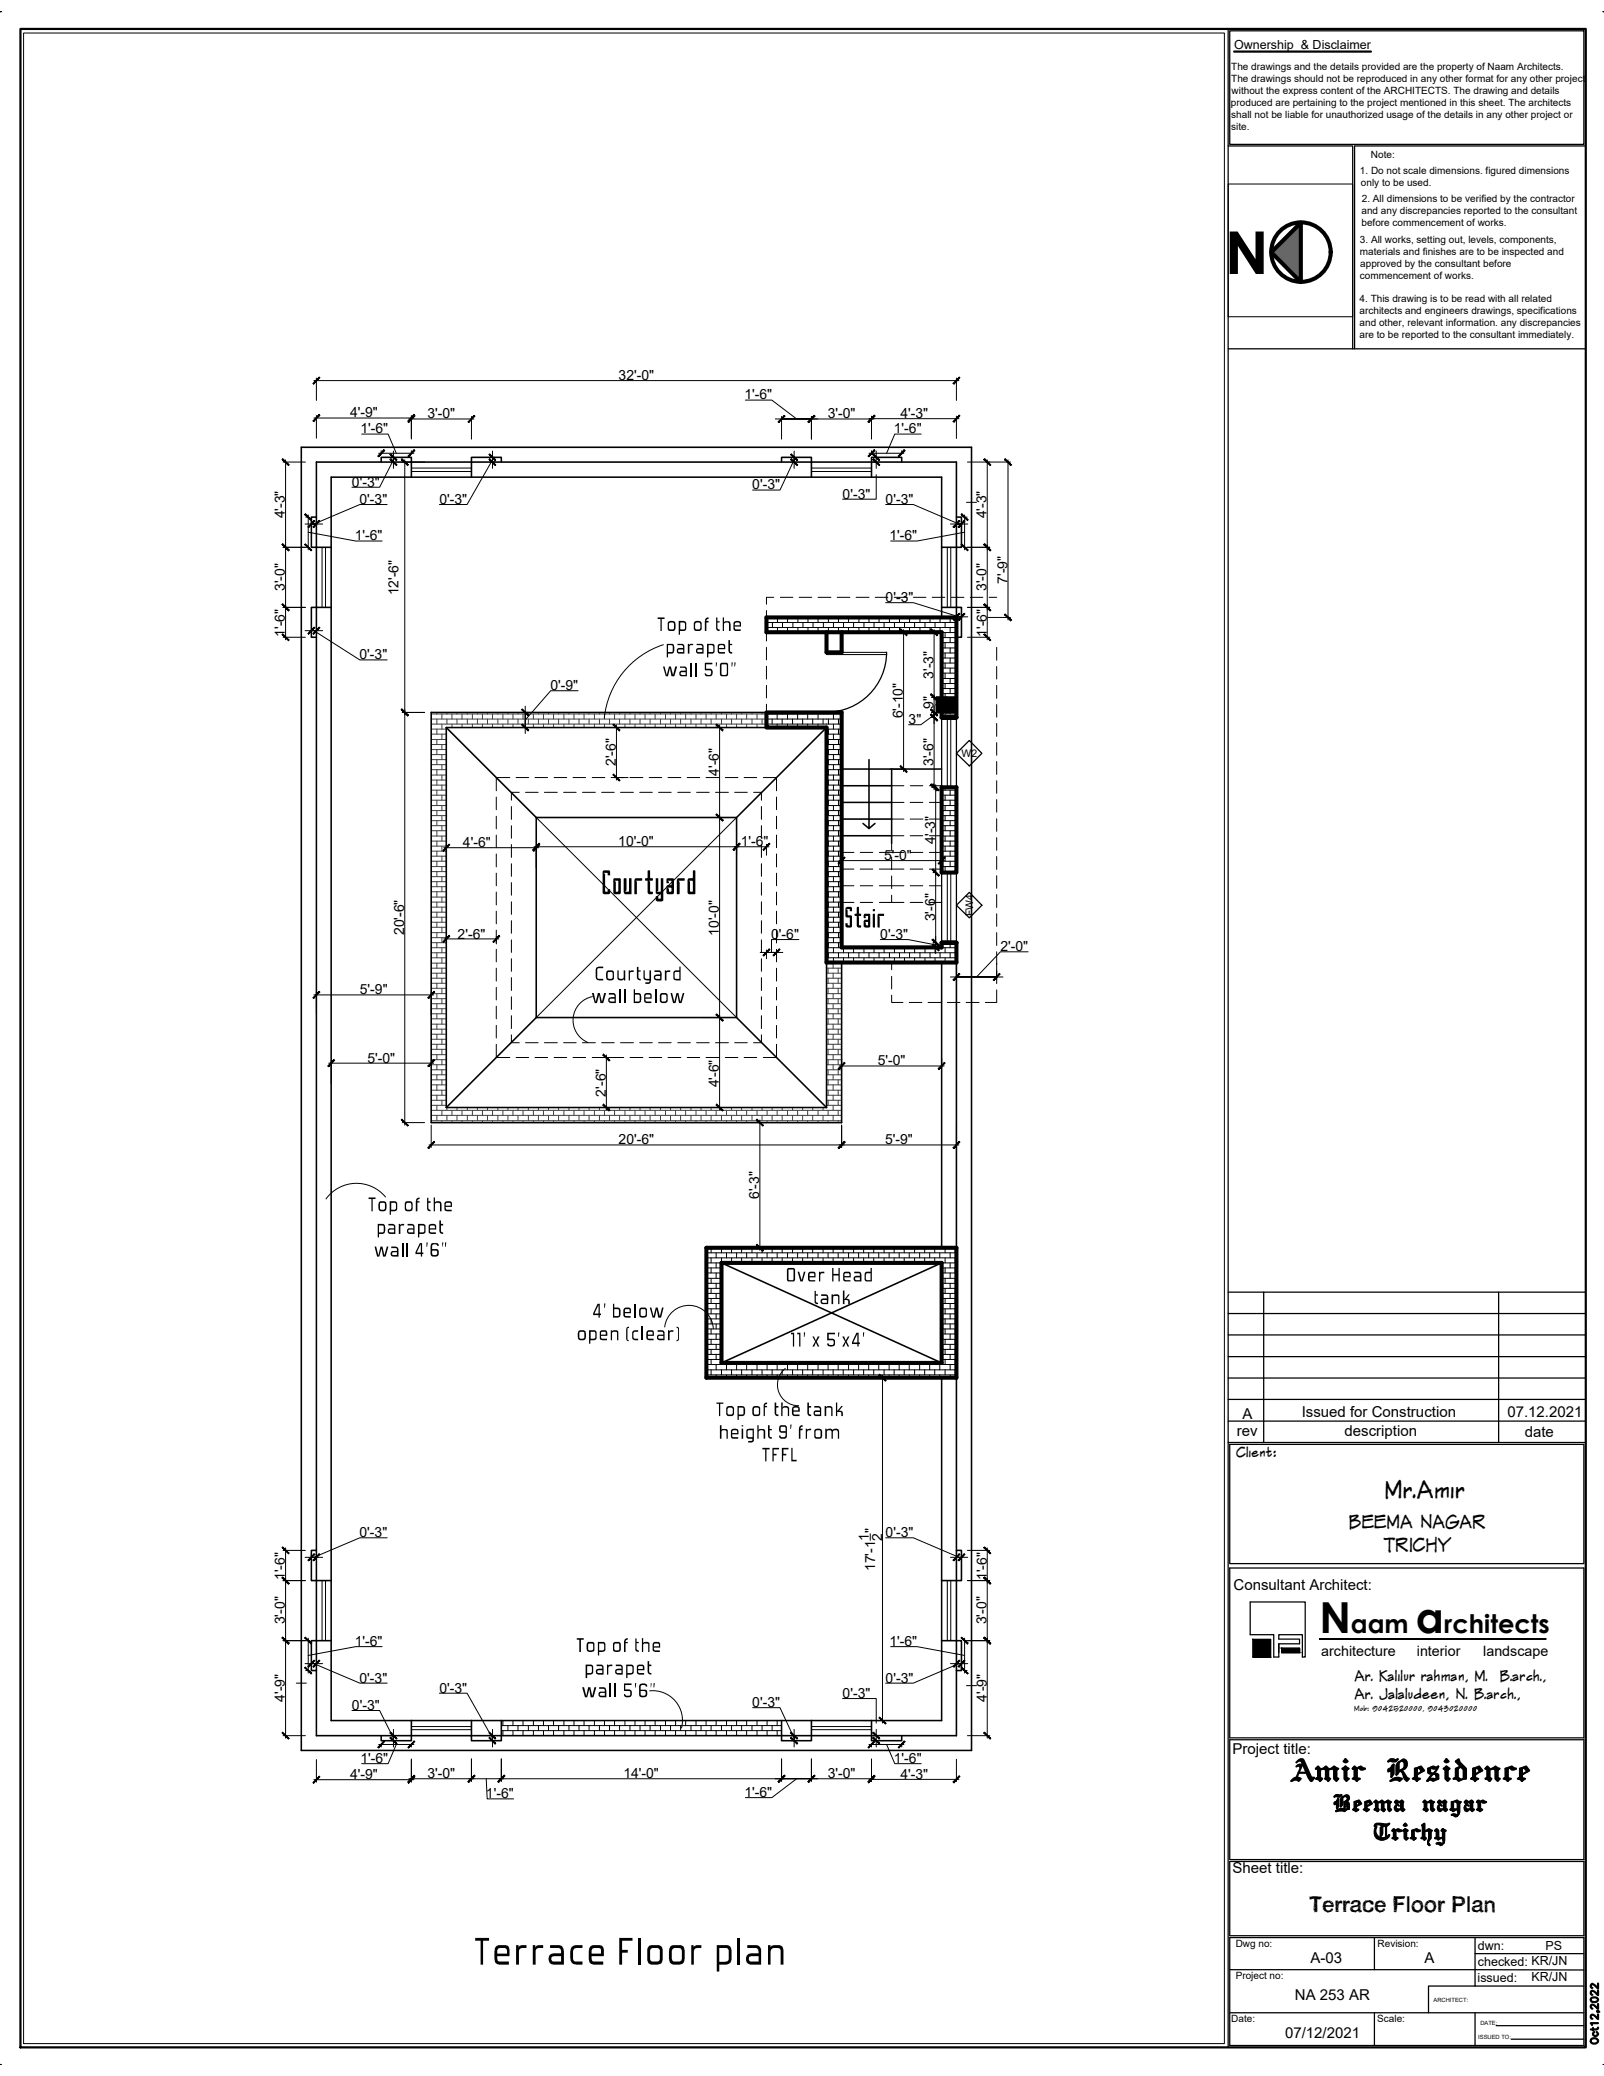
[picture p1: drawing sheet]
<svg xmlns="http://www.w3.org/2000/svg" width="216mm" height="279mm" viewBox="0 0 216 279" stroke-linecap="round" stroke-linejoin="round" font-family="sans-serif">
<defs><g id="words">
<text font-size="7.9" x="170.8" y="31.2" transform="rotate(-180 170.8 31.2)">N</text>
<text font-size="6.1" x="63.8" y="264.4">Terrace Floor plan</text>
<g font-size="5.7">
<text x="177.6" y="219.8">N</text>
<text x="190.6" y="219.8">a</text>
</g>
<text font-size="4.8" x="81" y="120.4">Courtyard</text>
<text font-size="4.1" x="113.7" y="124.8">Stair</text>
<g font-size="3.4">
<text x="186.4" y="201.5">Mr.Amir</text>
<text x="181.8" y="219.8">aam</text>
<text x="194.4" y="219.8">rchitects</text>
</g>
<g font-size="3.1">
<text x="88.4" y="84.9">Top of the</text>
<text x="89.6" y="88">parapet</text>
<text x="89.2" y="91">wall 5'0&quot;</text>
<text x="80.1" y="132">Courtyard</text>
<text x="79.6" y="135">wall below</text>
<text x="49.5" y="163">Top of the</text>
<text x="50.7" y="166.1">parapet</text>
<text x="50.3" y="169.1">wall 4'6&quot;</text>
<text x="105.8" y="172.5">Over Head</text>
<text x="79.8" y="177.3">4' below</text>
<text x="109.3" y="175.5">tank</text>
<text x="77.7" y="180.4">open (clear)</text>
<text x="106.4" y="181.2">11' x 5'x4'</text>
<text x="96.4" y="190.6">Top of the tank</text>
<text x="96.8" y="193.6">height 9' from</text>
<text x="102.5" y="196.7">TFFL</text>
<text x="77.6" y="222.3">Top of the</text>
<text x="78.7" y="225.4">parapet</text>
<text x="78.3" y="228.4">wall 5'6&quot;</text>
</g>
<text font-size="2.9" x="176.2" y="257.3">Terrace Floor Plan</text>
<g font-size="2.6">
<text x="181.6" y="205.6">BEEMA NAGAR</text>
<text x="186.2" y="208.7">TRICHY</text>
</g>
<g font-size="2.1">
<text x="182.3" y="226.3">Ar. Kalilur rahman, M.</text>
<text x="201.9" y="226.3">B.arch.,</text>
<text x="182.3" y="228.7">Ar. Jalaludeen, N. B.arch.,</text>
</g>
<g font-size="2">
<text x="167.3" y="190.9">A</text>
<text x="175.2" y="190.7">Issued for Construction</text>
<text x="202.9" y="190.7">07.12.2021</text>
<text x="166.5" y="196.1">Client:</text>
<text x="166.5" y="193.2">rev</text>
<text x="181" y="193.2">description</text>
<text x="205.2" y="193.3">date</text>
<text x="166" y="214">Consultant Architect:</text>
<text x="165.9" y="236">Project title:</text>
<text x="165.9" y="252.1">Sheet title:</text>
<text x="174.3" y="269.2">NA 253 AR</text>
<text x="176.4" y="264.2">A-03</text>
<text x="191.7" y="264.2">A</text>
<text x="173" y="274.3">07/12/2021</text>
</g>
<g font-size="1.9">
<text x="83.3" y="51.1">32'-0&quot;</text>
<text x="100.2" y="53.8">1'-6&quot;</text>
<text x="47.1" y="56.2">4'-9&quot;</text>
<text x="48.5" y="58.3">1'-6&quot;</text>
<text x="57.5" y="56.3">3'-0&quot;</text>
<text x="111.4" y="56.3">3'-0&quot;</text>
<text x="120.3" y="58.3">1'-6&quot;</text>
<text x="121.2" y="56.3">4'-3&quot;</text>
<text x="47.4" y="65.5">0'-3&quot;</text>
<text x="101.3" y="65.9">0'-3&quot;</text>
<text x="38.4" y="69.8" transform="rotate(-90 38.4 69.8)">4'-3&quot;</text>
<text x="48.4" y="67.9">0'-3&quot;</text>
<text x="59.1" y="67.8">0'-3&quot;</text>
<text x="113.4" y="67.1">0'-3&quot;</text>
<text x="119.2" y="67.9">0'-3&quot;</text>
<text x="132.8" y="69.8" transform="rotate(-90 132.8 69.8)">4'-3&quot;</text>
<text x="47.8" y="72.7">1'-6&quot;</text>
<text x="119.7" y="72.7">1'-6&quot;</text>
<text x="38.4" y="79.5" transform="rotate(-90 38.4 79.5)">3'-0&quot;</text>
<text x="53.6" y="80.1" transform="rotate(-90 53.6 80.1)">12'-6&quot;</text>
<text x="119.2" y="81">0'-3&quot;</text>
<text x="132.8" y="79.5" transform="rotate(-90 132.8 79.5)">3'-0&quot;</text>
<text x="135.6" y="78.6" transform="rotate(-90 135.6 78.6)">7'-9&quot;</text>
<text x="38.4" y="85.7" transform="rotate(-90 38.4 85.7)">1'-6&quot;</text>
<text x="48.4" y="88.7">0'-3&quot;</text>
<text x="132.8" y="85.7" transform="rotate(-90 132.8 85.7)">1'-6&quot;</text>
<text x="74.1" y="92.9">0'-9&quot;</text>
<text x="125.6" y="95.4" transform="rotate(-90 125.6 95.4)">9&quot;</text>
<text x="125.6" y="91.4" transform="rotate(-90 125.6 91.4)">3'-3&quot;</text>
<text x="121.5" y="96.7" transform="rotate(-90 121.5 96.7)">6'-10&quot;</text>
<text x="122.3" y="97.5">3&quot;</text>
<text x="82.9" y="103.1" transform="rotate(-90 82.9 103.1)">2'-6&quot;</text>
<text x="96.8" y="104.4" transform="rotate(-90 96.8 104.4)">4'-6&quot;</text>
<text x="125.6" y="103.1" transform="rotate(-90 125.6 103.1)">3'-6&quot;</text>
<text x="83.2" y="113.9">10'-0&quot;</text>
<text x="99.7" y="113.9">1'-6&quot;</text>
<text x="125.9" y="113.5" transform="rotate(-90 125.9 113.5)">4'-3&quot;</text>
<text x="62.3" y="114">4'-6&quot;</text>
<text x="119" y="115.7">5'-0&quot;</text>
<text x="54.4" y="125.9" transform="rotate(-90 54.4 125.9)">20'-6&quot;</text>
<text x="96.8" y="125.9" transform="rotate(-90 96.8 125.9)">10'-0&quot;</text>
<text x="125.9" y="124" transform="rotate(-90 125.9 124)">3'-6&quot;</text>
<text x="61.6" y="126.3">2'-6&quot;</text>
<text x="103.8" y="126.4">0'-6&quot;</text>
<text x="118.5" y="126.4">0'-3&quot;</text>
<text x="134.7" y="128">2'-0&quot;</text>
<text x="48.4" y="133.8">5'-9&quot;</text>
<text x="49.4" y="143">5'-0&quot;</text>
<text x="118.2" y="143.4">5'-0&quot;</text>
<text x="81.5" y="147.6" transform="rotate(-90 81.5 147.6)">2'-6&quot;</text>
<text x="96.8" y="146.3" transform="rotate(-90 96.8 146.3)">4'-6&quot;</text>
<text x="83.3" y="154">20'-6&quot;</text>
<text x="119.1" y="154">5'-9&quot;</text>
<text x="102.2" y="161.4" transform="rotate(-90 102.2 161.4)">6'-3&quot;</text>
<text x="48.4" y="206.9">0'-3&quot;</text>
<text x="116.9" y="207.3" transform="rotate(-90 116.9 207.3)">1</text>
<text x="118.7" y="207.4" transform="rotate(-90 118.7 207.4)">2</text>
<text x="119.2" y="206.9">0'-3&quot;</text>
<text x="38.4" y="212.6" transform="rotate(-90 38.4 212.6)">1'-6&quot;</text>
<text x="117.8" y="211.5" transform="rotate(-90 117.8 211.5)">17'-1 &quot;</text>
<text x="132.8" y="212.6" transform="rotate(-90 132.8 212.6)">1'-6&quot;</text>
<text x="38.4" y="218.6" transform="rotate(-90 38.4 218.6)">3'-0&quot;</text>
<text x="47.8" y="221.5">1'-6&quot;</text>
<text x="119.7" y="221.5">1'-6&quot;</text>
<text x="132.8" y="218.6" transform="rotate(-90 132.8 218.6)">3'-0&quot;</text>
<text x="48.4" y="226.4">0'-3&quot;</text>
<text x="59.1" y="227.8">0'-3&quot;</text>
<text x="119.2" y="226.4">0'-3&quot;</text>
<text x="177.8" y="222.9">architecture</text>
<text x="190.7" y="222.9">interior</text>
<text x="199.6" y="222.9">landscape</text>
<text x="38.4" y="229" transform="rotate(-90 38.4 229)">4'-9&quot;</text>
<text x="47.4" y="230.1">0'-3&quot;</text>
<text x="101.3" y="229.7">0'-3&quot;</text>
<text x="113.4" y="228.5">0'-3&quot;</text>
<text x="132.8" y="229" transform="rotate(-90 132.8 229)">4'-9&quot;</text>
<text x="47.1" y="239.4">4'-9&quot;</text>
<text x="48.5" y="237.3">1'-6&quot;</text>
<text x="57.5" y="239.3">3'-0&quot;</text>
<text x="83.9" y="239.3">14'-0&quot;</text>
<text x="111.4" y="239.3">3'-0&quot;</text>
<text x="120.3" y="237.3">1'-6&quot;</text>
<text x="121.2" y="239.4">4'-3&quot;</text>
<text x="65.4" y="242">1'-6&quot;</text>
<text x="100.2" y="241.9">1'-6&quot;</text>
</g>
<g font-size="1.7">
<text x="166.1" y="6.6">Ownership &amp; Disclaimer</text>
<text x="198.9" y="262.5">dwn:</text>
<text x="208" y="262.4">PS</text>
<text x="198.9" y="266.8">issued:</text>
<text x="198.9" y="264.6">checked: KR/JN</text>
<text x="206.1" y="266.7">KR/JN</text>
</g>
<g font-size="1.4">
<text x="129.4" y="101.9">W2</text>
<text x="131" y="123.3" transform="rotate(-90 131 123.3)">FW4</text>
</g>
<g font-size="1.3">
<text x="165.7" y="9.4">The drawings and the details provided are the property of Naam Architects.</text>
<text x="165.7" y="11">The drawings should not be reproduced in any other format for any other project</text>
<text x="165.7" y="14.2">produced are pertaining to the project mentioned in this sheet. The architects</text>
<text x="165.7" y="15.8">shall not be liable for unauthorized usage of the details in any other project or</text>
<text x="165.7" y="17.4">site.</text>
<text x="165.8" y="12.6">without the express content of the ARCHITECTS. The drawing and details</text>
<text x="183" y="23.4">1. Do not scale dimensions. figured dimensions</text>
<text x="184.5" y="21.3">Note:</text>
<text x="183.2" y="25">only to be used.</text>
<text x="183.3" y="28.8">and any discrepancies reported to the consultant</text>
<text x="183.3" y="27.2">2. All dimensions to be verified by the contractor</text>
<text x="183" y="32.7">3. All works, setting out, levels, components,</text>
<text x="183" y="34.3">materials and finishes are to be inspected and</text>
<text x="183.1" y="36">approved by the consultant before</text>
<text x="183.3" y="30.4">before commencement of works.</text>
<text x="183" y="40.6">4. This drawing is to be read with all related</text>
<text x="183" y="37.6">commencement of works.</text>
<text x="183" y="42.2">architects and engineers drawings, specifications</text>
<text x="183" y="43.9">and other, relevant information. any discrepancies</text>
<text x="183" y="45.5">are to be reported to the consultant immediately.</text>
<text x="166.3" y="262.1">Dwg no:</text>
<text x="185.4" y="262.1">Revision:</text>
<text x="166.3" y="266.4">Project no:</text>
<text x="165.7" y="272.1">Date:</text>
<text x="185.4" y="272.1">Scale:</text>
</g>
<text font-size="1" x="182.3" y="230.3">Mob: 9042520000, 9043020000</text>
<g font-size=".8">
<text x="193" y="269.5">ARCHITECT:</text>
<text x="199" y="274.4">ISSUED TO:</text>
<text x="199.3" y="272.5">DATE:</text>
</g>
</g></defs>
<!-- layer: Wall_thick -->
<path d="M175.1 30v4h-4zM171.1 34l4 4v-4z" fill="#636466" stroke="#636466" stroke-width=".13"/>
<!-- layer: wall -->
<g fill="none" stroke="#000" stroke-width=".55">
<path d="M171.1 34l4-4v8zM103.2 96v1.9h8.1v31.6h17.4v-2.6M103.2 95.9h10.1v31.6h13.4v-.6M111.3 85.1v2.7h2v-2.7M126.7 96.6v-11.5h-23.5v-2h25.5v13.5M128.7 96.6h-2h2M126.7 106h2v11.4h-2zM128.7 126.9h-2h2M95.1 167.9h33.6v17.5h-33.6zM97.1 170h29.6v13.4h-29.6z"/>
<circle cx="175.1" cy="33.9" r="4"/>
</g>
<!-- layer: Misc -->
<g fill="none" stroke="#000" stroke-width=".21">
<path d="M40.6 60.2h90.2v175.4h-90.2zM42.6 69.6h-.7v4.1h2.7M51.3 62.2v-.6h4.1v2.6M67.5 62.2v-.6h-4v2.6M105.2 62.2v-.6h4v2.6M121.4 62.2v-.6h-4.1v2.6M128.7 69.6h.7v4.1h-2.7M44.6 81.7h-2.7v4.1h.7M60.1 97.9h43.1M60.1 97.9v51.2M60.1 97.9l12.1 12.1M103.2 95.9h-45.2v55.2h55.3v-21.6"/>
<path d="M111.3 97.9l-12.2 12.1M126.7 81.7h2.7v4.1h-.7v-23.6h-86.1v150.5M126.7 83.1v-18.9h-82.1v167.4h82.1v-46.2M72.2 110h26.9v26.9h-26.9M72.2 110v26.9M113.3 103.5h13.4M113.3 105.7h6.7M113.3 108h6.7M113.3 110.2h6.7M113.3 112.5h6.7M116.2 110.8l.8 .7M117 102.2v9.3l.8-.7"/>
<path d="M120 103.5v10M72.2 136.9l-12.1 12.2M99.1 136.9l12.2 12.2M111.3 129.5v19.6M126.7 129.5v38.4M128.7 129.5v38.4M60.1 149.1h51.2M97.1 170l29.6 13.4M126.7 170l-29.6 13.4M128.7 185.4v48.2h-65.2v-2M42.6 208.7h-.7v4h.7M42.6 212.7v8.1h-.7v4h.7"/>
<path d="M42.6 212.7h2M128.7 208.7h.7v4h-2.7M44.6 220.8h-2v12.8h12.8M51.3 233.6v.7h4.1v-.7M55.4 231.6v2M67.5 231.6v2.7h-4v-.7h-8.1M105.2 231.6v2.7h4v-2.7M117.3 231.6v2.7h4.1v-.7M126.7 220.8h2.7v4h-.7"/>
</g>
<!-- layer: Wall Hatch -->
<g fill="none" stroke="#000" stroke-width=".13">
<path d="M103.2 83.1h23.5M103.2 83.8h23.5M103.2 84.5h23.5M103.2 96.1h10.1M103.2 96.8h10.1M103.2 97.5h10.1M103.3 96.1v.7M103.3 97.5v.4M103.3 83.1v.7M103.3 84.5v.6M103.9 95.9v.2M103.9 96.8v.7"/>
<path d="M104 83.1h.1M104 83.8v.7M104.6 96.1v.7M104.6 97.5v.4M104.6 83.1v.7M104.6 84.5v.6M105.3 95.9v.2M105.3 96.8v.7M105.3 83.1h.1M105.3 83.8v.7M106 83.1v.7M106 84.5v.6"/>
<path d="M106 96.1v.7M106 97.5v.4M106.7 95.9v.2M106.7 96.8v.7M106.7 83.1h.1M106.7 83.8v.7M107.4 96.1v.7M107.4 97.5v.4M107.4 83.1v.7M107.4 84.5v.6M108 95.9v.2M108 96.8v.7"/>
<path d="M108.1 83.1h.1M108.1 83.8v.7M108.7 96.1v.7M108.7 97.5v.4M108.8 83.1v.7M108.8 84.5v.6M109.4 95.9v.2M109.4 96.8v.7M109.4 83.1h.1M109.4 83.8v.7M110.1 83.1v.7M110.1 84.5v.6"/>
<path d="M110.1 96.1v.7M110.1 97.5v.4M110.8 95.9v.2M110.8 96.8v.7M110.8 83.1h.1M110.8 83.8v.7M111.3 98.1h2M111.3 98.8h2M111.3 99.5h2M111.5 83.1v.7M111.5 84.5v.6M111.5 95.9v.2"/>
<path d="M111.5 96.8v.7M111.5 98.1v.7M111.5 99.5v.7M112.2 83.1h.1M112.2 83.8v.7M112.2 96.1v.7M112.2 97.5v.6M112.2 98.8v.7M112.9 83.1v.7M112.9 84.5v.6M112.9 95.9v.2M112.9 96.8v.7"/>
<path d="M112.9 98.1v.7M112.9 99.5v.7M113.5 83.1h.1M113.5 83.8v.7M114.2 83.1v.7M114.2 84.5v.6M114.9 83.1h.1M114.9 83.8v.7M115.6 83.1v.7M115.6 84.5v.6M116.3 83.1h.1M116.3 83.8v.7"/>
<path d="M117 83.1v.7M117 84.5v.6M117.6 83.1h.1M117.6 83.8v.7M118.3 83.1v.7M118.3 84.5v.6M119 83.1h.1M119 83.8v.7M119.7 83.1v.7M119.7 84.5v.6M120.4 83.1h.1M120.4 83.8v.7"/>
<path d="M121.1 83.1v.7M121.1 84.5v.6M121.8 83.1h.1M121.8 83.8v.7M122.4 83.1v.7M122.4 84.5v.6M123.1 83.1h.1M123.1 83.8v.7M123.8 83.1v.7M123.8 84.5v.6M124.5 83.1h.1M124.5 83.8v.7"/>
<path d="M125.2 83.1v.7M125.2 84.5v.6M125.9 83.1h.1M125.9 83.8v.7M126.5 83.1v.7M126.5 84.5v.6M126.7 83.1h2M126.7 83.8h2M126.7 84.5h2M126.7 85.1h2M126.7 85.8h2M126.7 86.5h2"/>
<path d="M126.7 87.2h2M126.7 87.9h2M126.7 88.6h2M126.7 89.2h2M126.7 89.9h2M126.7 90.6h2M126.7 91.3h2M126.7 92h2M126.7 92.7h2M126.7 93.3h2M126.7 94h2M126.7 94.7h2"/>
<path d="M126.7 95.4h2M126.7 96.1h2M127.2 83.1h.1M127.2 83.8v.7M127.2 85.1v.7M127.2 86.5v.7M127.2 87.9v.7M127.2 89.2v.7M127.2 90.6v.7M127.2 92v.7M127.2 93.3v.7M127.2 94.7v.7"/>
<path d="M127.2 96.1v.5M127.9 83.1v.7M127.9 84.5v.6M127.9 85.8v.7M127.9 87.2v.7M127.9 88.6v.6M127.9 89.9v.7M127.9 91.3v.7M127.9 92.7v.6M127.9 94v.7M127.9 95.4v.7M128.6 83.1h.1"/>
<path d="M128.6 83.8v.7M128.6 85.1v.7M128.6 86.5v.7M128.6 87.9v.7M128.6 89.2v.7M128.6 90.6v.7M128.6 92v.7M128.6 93.3v.7M128.6 94.7v.7M128.6 96.1v.5M111.3 100.2h2M111.3 100.9h2"/>
<path d="M111.3 101.6h2M111.3 102.2h2M111.3 102.9h2M111.3 103.6h2M111.3 104.3h2M111.3 105h2M111.3 105.7h2M111.3 106.3h2M111.3 107h2M111.3 107.7h2M111.3 108.4h2M111.3 109.1h2"/>
<path d="M111.3 109.8h2M111.3 110.4h2M111.3 111.1h2M111.3 111.8h2M111.3 112.5h2M111.3 113.2h2M111.3 113.9h2M111.3 114.6h2M111.3 115.2h2M111.3 115.9h2M111.3 116.6h2M111.3 117.3h2"/>
<path d="M111.3 118h2M111.3 118.7h2M111.3 119.3h2M111.5 100.9v.7M111.5 102.2v.7M111.5 103.6v.7M111.5 105v.7M111.5 106.3v.7M111.5 107.7v.7M111.5 109.1v.7M111.5 110.4v.7M111.5 111.8v.7"/>
<path d="M111.5 113.2v.7M111.5 114.6v.6M111.5 115.9v.7M111.5 117.3v.7M111.5 118.7v.6M112.2 100.2v.7M112.2 101.6v.6M112.2 102.9v.7M112.2 104.3v.7M112.2 105.7v.6M112.2 107v.7M112.2 108.4v.7"/>
<path d="M112.2 109.8v.6M112.2 111.1v.7M112.2 112.5v.7M112.2 113.9v.7M112.2 115.2v.7M112.2 116.6v.7M112.2 118v.7M112.2 119.3v.7M112.9 100.9v.7M112.9 102.2v.7M112.9 103.6v.7M112.9 105v.7"/>
<path d="M112.9 106.3v.7M112.9 107.7v.7M112.9 109.1v.7M112.9 110.4v.7M112.9 111.8v.7M112.9 113.2v.7M112.9 114.6v.6M112.9 115.9v.7M112.9 117.3v.7M112.9 118.7v.6M126.7 106.3h2M126.7 107h2"/>
<path d="M126.7 107.7h2M126.7 108.4h2M126.7 109.1h2M126.7 109.8h2M126.7 110.4h2M126.7 111.1h2M126.7 111.8h2M126.7 112.5h2M126.7 113.2h2M126.7 113.9h2M126.7 114.6h2M126.7 115.2h2"/>
<path d="M126.7 115.9h2M126.7 116.6h2M126.7 117.3h2M127.2 106v.3M127.2 107v.7M127.2 108.4v.7M127.2 109.8v.6M127.2 111.1v.7M127.2 112.5v.7M127.2 113.9v.7M127.2 115.2v.7M127.2 116.6v.7"/>
<path d="M127.9 106.3v.7M127.9 107.7v.7M127.9 109.1v.7M127.9 110.4v.7M127.9 111.8v.7M127.9 113.2v.7M127.9 114.6v.6M127.9 115.9v.7M127.9 117.3v.1M128.6 106v.3M128.6 107v.7M128.6 108.4v.7"/>
<path d="M128.6 109.8v.6M128.6 111.1v.7M128.6 112.5v.7M128.6 113.9v.7M128.6 115.2v.7M128.6 116.6v.7M111.3 120h2M111.3 120.7h2M111.3 121.4h2M111.3 122.1h2M111.3 122.8h2M111.3 123.4h2"/>
<path d="M111.3 124.1h2M111.3 124.8h2M111.3 125.5h2M111.3 126.2h2M111.3 126.9h2M111.3 127.6h17.4M111.3 128.2h17.4M111.3 128.9h17.4M111.5 120v.7M111.5 121.4v.7M111.5 122.8v.6M111.5 124.1v.7"/>
<path d="M111.5 125.5v.7M111.5 126.9v.7M111.5 128.2v.7M112.2 120.7v.7M112.2 122.1v.7M112.2 123.4v.7M112.2 124.8v.7M112.2 126.2v.7M112.2 127.6v.6M112.2 128.9v.6M112.9 120v.7M112.9 126.9v.7"/>
<path d="M112.9 128.2v.7M113.5 127.6v.6M113.5 128.9v.6M114.2 127.5v.1M114.2 128.2v.7M114.9 127.6v.6M114.9 128.9v.6M115.6 127.5v.1M115.6 128.2v.7M116.3 127.6v.6M116.3 128.9v.6M117 127.5v.1"/>
<path d="M117 128.2v.7M117.6 127.6v.6M117.6 128.9v.6M118.3 127.5v.1M118.3 128.2v.7M119 127.6v.6M119 128.9v.6M119.7 127.5v.1M119.7 128.2v.7M120.4 127.6v.6M120.4 128.9v.6M121.1 127.5v.1"/>
<path d="M121.1 128.2v.7M121.8 127.6v.6M121.8 128.9v.6M122.4 127.5v.1M122.4 128.2v.7M123.1 127.6v.6M123.1 128.9v.6M123.8 127.5v.1M123.8 128.2v.7M124.5 127.6v.6M124.5 128.9v.6M125.2 127.5v.1"/>
<path d="M125.2 128.2v.7M125.9 127.6v.6M125.9 128.9v.6M126.5 127.5v.1M126.5 128.2v.7M126.7 126.9h2M127.2 126.9h.1M127.2 127.6v.6M127.2 128.9v.6M127.9 126.9v.7M127.9 128.2v.7M128.6 126.9h.1"/>
<path d="M128.6 127.6v.6M128.6 128.9v.6M95.1 168.6h33.6M95.1 169.3h33.6M95.1 170.6h2v.7h-2M95.1 172h2v.7h-2M95.1 173.4h2v.7h-2M95.1 174.8h2v.6h-2M95.1 176.1h2v.7h-2M95.1 177.5h2v.7h-2M95.1 178.9h2v.6h-2M95.7 167.9v.7"/>
<path d="M95.7 169.3v.7M95.7 170.6v.7M95.7 172v.7M95.7 173.4v.7M95.7 174.8v.6M95.7 176.1v.7M95.7 177.5v.7M95.7 178.9v.6M96.4 168.6v.7M96.4 170v.6M96.4 171.3v.7M96.4 172.7v.7"/>
<path d="M96.4 174.1v.7M96.4 175.4v.7M96.4 176.8v.7M96.4 178.2v.7M96.4 179.5v.8M97.1 169.3v.7h-2M97.1 167.9v.7M97.8 168.6v.7M98.5 167.9v.7M98.5 169.3v.7M99.1 168.6v.7M99.8 167.9v.7"/>
<path d="M99.8 169.3v.7M100.5 168.6v.7M101.2 167.9v.7M101.2 169.3v.7M101.9 168.6v.7M102.6 167.9v.7M102.6 169.3v.7M103.3 168.6v.7M103.9 167.9v.7M103.9 169.3v.7M104.6 168.6v.7M105.3 167.9v.7"/>
<path d="M105.3 169.3v.7M106 168.6v.7M106.7 167.9v.7M106.7 169.3v.5M107.4 168.6v.7M108 167.9v.7M108 169.3v.5M108.7 168.6v.7M109.4 167.9v.7M109.4 169.3v.5M110.1 168.6v.7M110.8 167.9v.7"/>
<path d="M110.8 169.3v.5M111.5 168.6v.7M112.1 167.9v.7M112.1 169.3v.5M112.8 168.6v.7M113.5 167.9v.7M113.5 169.3v.5M114.2 168.6v.7M114.9 167.9v.7M114.9 169.3v.5M115.6 168.6v.7M116.2 167.9v.7"/>
<path d="M116.2 169.3v.5M116.9 168.6v.7M117.6 167.9v.7M117.6 169.3v.5M118.3 168.6v.7M119 167.9v.7M119 169.3v.7M119.7 168.6v.7M120.4 167.9v.7M120.4 169.3v.7M121 168.6v.7M121.7 167.9v.7"/>
<path d="M121.7 169.3v.7M122.4 168.6v.7M123.1 167.9v.7M123.1 169.3v.7M123.8 168.6v.7M124.5 167.9v.7M124.5 169.3v.7M125.1 168.6v.7M125.8 167.9v.7M125.8 169.3v.7M126.5 168.6v.7M126.7 170h2"/>
<path d="M126.7 170.6h2M126.7 171.3h2M126.7 172h2M126.7 172.7h2M126.7 173.4h2M126.7 174.1h2M126.7 174.8h2M126.7 175.4h2M126.7 176.1h2M126.7 176.8h2M126.7 177.5h2M126.7 178.2h2"/>
<path d="M126.7 178.9h2M126.7 179.5h2M127.2 167.9v.7M127.2 169.3v.7M127.2 170.6v.7M127.2 172v.7M127.2 173.4v.7M127.2 174.8v.6M127.2 176.1v.7M127.2 177.5v.7M127.2 178.9v.6M127.9 168.6v.7"/>
<path d="M127.9 170v.6M127.9 171.3v.7M127.9 172.7v.7M127.9 174.1v.7M127.9 175.4v.7M127.9 176.8v.7M127.9 178.2v.7M127.9 179.5v.8M128.6 167.9v.7M128.6 169.3v.7M128.6 170.6v.7M128.6 172v.7"/>
<path d="M128.6 173.4v.7M128.6 174.8v.6M128.6 176.1v.7M128.6 177.5v.7M128.6 178.9v.6M95.1 180.3h2v.6h-2M95.1 181.6h2v.7h-2M95.1 183h2v.6M95.1 183.6h33.6M95.1 184.4h33.6M95.1 185h33.6M95.7 180.3v.6"/>
<path d="M95.7 181.6v.7M95.7 183v.6M95.7 184.4v.6M96.4 180.9v.7M96.4 182.3v.7M96.4 183.6v.8M96.4 185v.4M97.1 184.4v.6M97.8 183.6v.8M97.8 185v.4M98.5 183.4v.2M98.5 184.4v.6"/>
<path d="M99.1 183.6v.8M99.1 185v.4M99.8 183.4v.2M99.8 184.4v.6M100.5 183.6v.8M100.5 185v.4M101.2 183.4v.2M101.2 184.4v.6M101.9 183.6v.8M101.9 185v.4M102.6 183.4v.2M102.6 184.4v.6"/>
<path d="M103.3 183.6v.8M103.3 185v.4M103.9 183.4v.2M103.9 184.4v.6M104.6 183.6v.8M104.6 185v.4M105.3 183.4v.2M105.3 184.4v.6M106 183.6v.8M106 185v.4M106.7 183.4v.2M106.7 184.4v.6"/>
<path d="M107.4 183.6v.8M107.4 185v.4M108 183.4v.2M108 184.4v.6M108.7 183.6v.8M108.7 185v.4M109.4 183.4v.2M109.4 184.4v.6M110.1 183.6v.8M110.1 185v.4M110.8 183.4v.2M110.8 184.4v.6"/>
<path d="M111.5 183.6v.8M111.5 185v.4M112.1 183.4v.2M112.1 184.4v.6M112.8 183.6v.8M112.8 185v.4M113.5 183.4v.2M113.5 184.4v.6M114.2 183.6v.8M114.2 185v.4M114.9 183.4v.2M114.9 184.4v.6"/>
<path d="M115.6 183.6v.8M115.6 185v.4M116.2 183.4v.2M116.2 184.4v.6M116.9 183.6v.8M116.9 185v.4M117.6 183.4v.2M117.6 184.4v.6M118.3 183.6v.8M118.3 185v.4M119 183.4v.2M119 184.4v.6"/>
<path d="M119.7 183.6v.8M119.7 185v.4M120.4 183.4v.2M120.4 184.4v.6M121 183.6v.8M121 185v.4M121.7 183.4v.2M121.7 184.4v.6M122.4 183.6v.8M122.4 185v.4M123.1 183.4v.2M123.1 184.4v.6"/>
<path d="M123.8 183.6v.8M123.8 185v.4M124.5 183.4v.2M124.5 184.4v.6M125.1 183.6v.8M125.1 185v.4M125.8 183.4v.2M125.8 184.4v.6M126.5 183.6v.8M126.5 185v.4M126.7 180.3h2M126.7 180.9h2"/>
<path d="M126.7 181.6h2M126.7 182.3h2M126.7 183h2M127.2 180.3v.6M127.2 181.6v.7M127.2 183v.6M127.2 184.4v.6M127.9 180.9v.7M127.9 182.3v.7M127.9 183.6v.8M127.9 185v.4M128.6 180.3v.6"/>
<path d="M128.6 181.6v.7M128.6 183v.6M128.6 184.4v.6M67.5 232.2h37.7M67.5 232.9h37.7M67.7 231.6v.6M67.7 232.9v.7M68.4 232.2v.7M69 231.6v.6M69 232.9v.7M69.7 232.2v.7M70.4 231.6v.6"/>
<path d="M70.4 232.9v.7M71.1 232.2v.7M71.8 231.6v.6M71.8 232.9v.7M72.5 232.2v.7M73.2 231.6v.6M73.2 232.9v.7M73.8 232.2v.7M74.5 231.6v.6M74.5 232.9v.7M75.2 232.2v.7M75.9 231.6v.6"/>
<path d="M75.9 232.9v.7M76.6 232.2v.7M77.3 231.6v.6M77.3 232.9v.7M77.9 232.2v.7M78.6 231.6v.6M78.6 232.9v.7M79.3 232.2v.7M80 231.6v.6M80 232.9v.7M80.7 232.2v.7M81.4 231.6v.6"/>
<path d="M81.4 232.9v.7M82 232.2v.7M82.7 231.6v.6M82.7 232.9v.7M83.4 232.2v.7M84.1 231.6v.6M84.1 232.9v.7M84.8 232.2v.7M85.5 231.6v.6M85.5 232.9v.7M86.1 232.2v.7M86.8 231.6v.6"/>
<path d="M86.8 232.9v.7M87.5 232.2v.7M88.2 231.6v.6M88.2 232.9v.7M88.9 232.2v.7M89.6 231.6v.6M89.6 232.9v.7M90.3 232.2v.7M90.9 231.6v.6M90.9 232.9v.7M91.6 232.2v.7M92.3 231.6v.6"/>
<path d="M92.3 232.9v.7M93 232.2v.7M93.7 231.6v.6M93.7 232.9v.7M94.4 232.2v.7M95 231.6v.6M95 232.9v.7M95.7 232.2v.7M96.4 231.6v.6M96.4 232.9v.7M97.1 232.2v.7M97.8 231.6v.6"/>
<path d="M97.8 232.9v.7M98.5 232.2v.7M99.1 231.6v.6M99.1 232.9v.7M99.8 232.2v.7M100.5 231.6v.6M100.5 232.9v.7M101.2 232.2v.7M101.9 231.6v.6M101.9 232.9v.7M102.6 232.2v.7M103.3 231.6v.6"/>
<path d="M103.3 232.9v.7M103.9 232.2v.7M104.6 231.6v.6M104.6 232.9v.7"/>
</g>
<!-- layer: dotted line -->
<g fill="none" stroke="#000" stroke-width=".13">
<path d="M130.1 67.6h1.3M103.2 82.2v.9M103.2 85.1v1.2M103.2 87.1v1.7M103.2 89.7v1.7M103.2 92.2v1.7M103.2 94.8v1.2M104.1 80.4h-.9v.9M105 80.4h1.7M107.6 80.4h1.7M110.1 80.4h1.7M112.7 80.4h1.7"/>
<path d="M115.2 80.4h1.8M117.8 80.4h1.7M120.4 80.4h1.7M122.9 80.4h1.7M125.5 80.4h1.7M128.1 80.4h1.7M130.6 80.4h1.7M133.1 80.4h1.1M134.2 87.1v1.8M134.2 89.7v1.7M134.2 92.2v1.8M134.2 94.8v1.7"/>
<path d="M134.2 97.4v1.7M134.2 99.9v1.7M66.8 107.3v1.7M66.8 109.9v1.6M66.8 112.4v1.7M66.8 114.9v1.8M66.8 117.5v1.7M68.6 104.6h-1.8v1.8M68.8 108.5v1.8M68.8 111.1v1.7M68.8 113.7v1.7M68.8 116.2v1.7"/>
<path d="M68.8 118.8v1.7M69.5 104.6h1.7M69.9 106.6h-1.1v1.1M70.7 106.6h1.7M72 104.6h1.7M73.3 106.6h1.7M74.6 104.6h1.7M75.9 106.6h1.7M77.1 104.6h1.7M78.4 106.6h1.7M79.7 104.6h1.7M81 106.6h1.7"/>
<path d="M82.3 104.6h1.6M83.5 106.6h1.8M84.8 104.6h1.7M86.1 106.6h1.7M87.4 104.6h1.7M88.6 106.6h1.7M89.9 104.6h1.8M91.2 106.6h1.7M92.5 104.6h1.7M93.8 106.6h1.7M95 104.6h1.8M96.3 106.6h1.7"/>
<path d="M97.6 104.6h1.7M98.9 106.6h1.7M100.2 104.6h1.7M101.4 106.6h1.1v1.1M102.5 108.5v1.8M102.5 111.1v1.7M102.5 113.7v1.7M102.5 116.2v1.7M102.5 118.8v1.7M102.7 104.6h1.8v1.8M104.5 107.3v1.7M104.5 109.9v1.6"/>
<path d="M104.5 112.4v1.7M104.5 114.9v1.8M104.5 117.5v1.7M113.3 114.7h1.6M113.3 117h1.6M113.3 119.2h1.6M115.8 114.7h1.7M115.8 117h1.7M115.8 119.2h1.7M118.4 114.7h3.3M118.4 117h3.3M118.4 119.2h3.3"/>
<path d="M120 105.7h1.7M120 108h1.7M120 110.2h1.7M120 112.5h1.7M120 113.5v1M120 115.4v1.7M120 117.9v1.7M122.5 105.7h1.7M122.5 108h1.7M122.5 110.2h1.7M122.5 112.5h1.7M122.5 114.7h1.7"/>
<path d="M122.5 117h1.7M122.5 119.2h1.7M125.1 105.7h1.6M125.1 108h1.6M125.1 110.2h1.6M125.1 112.5h1.6M125.1 114.7h1.6M125.1 117h1.6M125.1 119.2h1.6M134.2 102.5v1.7M134.2 105.1v1.7M134.2 107.6v1.7"/>
<path d="M134.2 110.2v1.7M134.2 112.7v1.7M134.2 115.3v1.7M134.2 117.9v1.6M66.8 120.1v1.7M66.8 122.6v1.7M66.8 125.2v1.7M66.8 127.8v1.7M66.8 130.3v1.7M66.8 132.9v1.7M66.8 135.4v1.7M66.8 138v1.7"/>
<path d="M68.8 121.4v1.7M68.8 123.9v1.7M68.8 126.5v1.7M68.8 129v1.7M68.8 131.6v1.7M68.8 134.2v1.6M68.8 136.7v1.7M68.8 139.3v1h1.1M102.5 121.4v1.7M102.5 123.9v1.7M102.5 126.5v1.7M102.5 129v1.7"/>
<path d="M102.5 131.6v1.7M102.5 134.2v1.6M102.5 136.7v1.7M102.5 139.3v1h-1.1M104.5 120.1v1.7M104.5 122.6v1.7M104.5 125.2v1.7M104.5 127.8v1.7M104.5 130.3v1.7M104.5 132.9v1.7M104.5 135.4v1.7M104.5 138v1.7"/>
<path d="M120 120.5v1h1.7M120 133.9v1h1.5M120 129.5v1M120 131.4v1.7M122.4 134.9h1.7M122.5 121.5h1.7M124.9 134.9h1.8M125.1 121.5h1.6M127.5 134.9h1.7M130 134.9h1.8M134.2 120.4v1.7M134.2 123v1.7"/>
<path d="M134.2 125.5v1.8M134.2 128.1v1.7M134.2 130.6v1.8M134.2 133.2v1.7h-1.6M66.8 140.5v1.8h1.8M69.5 142.3h1.7M70.7 140.3h1.7M72 142.3h1.7M73.3 140.3h1.7M74.6 142.3h1.7M75.9 140.3h1.7M77.1 142.3h1.7"/>
<path d="M78.4 140.3h1.7M79.7 142.3h1.7M81 140.3h1.7M82.3 142.3h1.6M83.5 140.3h1.8M84.8 142.3h1.7M86.1 140.3h1.7M87.4 142.3h1.7M88.6 140.3h1.7M89.9 142.3h1.8M91.2 140.3h1.7M92.5 142.3h1.7"/>
<path d="M93.8 140.3h1.7M95 142.3h1.8M96.3 140.3h1.7M97.6 142.3h1.7M98.9 140.3h1.7M100.2 142.3h1.7M104.5 140.5v1.8h-1.8M39.9 226.5h1.3M130.1 226.9h1.3"/>
</g>
<!-- layer: ELE 8 -->
<g fill="none" stroke="#404040" stroke-width=".13">
<path d="M58 96.1h45.2M58 96.8h45.2M58 97.5h45.2M58 98.1h2.1M58 98.8h2.1M58 99.5h2.1M58.1 96.1v.7M58.1 97.5v.6M58.1 98.8v.7M58.8 95.9v.2M58.8 96.8v.7M58.8 98.1v.7"/>
<path d="M58.8 99.5v.7M59.5 96.1v.7M59.5 97.5v.6M59.5 98.8v.7M60.2 95.9v.2M60.2 96.8v.7M60.8 96.1v.7M60.8 97.5v.4M61.5 95.9v.2M61.5 96.8v.7M62.2 96.1v.7M62.2 97.5v.4"/>
<path d="M62.9 95.9v.2M62.9 96.8v.7M63.6 96.1v.7M63.6 97.5v.4M64.3 95.9v.2M64.3 96.8v.7M64.9 96.1v.7M64.9 97.5v.4M65.6 95.9v.2M65.6 96.8v.7M66.3 96.1v.7M66.3 97.5v.4"/>
<path d="M67 95.9v.2M67 96.8v.7M67.7 96.1v.7M67.7 97.5v.4M68.4 95.9v.2M68.4 96.8v.7M69 96.1v.7M69 97.5v.4M69.7 95.9v.2M69.7 96.8v.7M70.4 96.1v.7M70.4 97.5v.4"/>
<path d="M71.1 95.9v.2M71.1 96.8v.7M71.8 96.1v.7M71.8 97.5v.4M72.5 95.9v.2M72.5 96.8v.7M73.2 96.1v.7M73.2 97.5v.4M73.8 95.9v.2M73.8 96.8v.7M74.5 96.1v.7M74.5 97.5v.4"/>
<path d="M75.2 95.9v.2M75.2 96.8v.7M75.9 96.1v.7M75.9 97.5v.4M76.6 95.9v.2M76.6 96.8v.7M77.3 96.1v.7M77.3 97.5v.4M77.9 95.9v.2M77.9 96.8v.7M78.6 96.1v.7M78.6 97.5v.4"/>
<path d="M79.3 95.9v.2M79.3 96.8v.7M80 96.1v.7M80 97.5v.4M80.7 95.9v.2M80.7 96.8v.7M81.4 96.1v.7M81.4 97.5v.4M82 95.9v.2M82 96.8v.7M82.7 96.1v.7M82.7 97.5v.4"/>
<path d="M83.4 95.9v.2M83.4 96.8v.7M84.1 96.1v.7M84.1 97.5v.4M84.8 95.9v.2M84.8 96.8v.7M85.5 96.1v.7M85.5 97.5v.4M86.1 95.9v.2M86.1 96.8v.7M86.8 96.1v.7M86.8 97.5v.4"/>
<path d="M87.5 95.9v.2M87.5 96.8v.7M88.2 96.1v.7M88.2 97.5v.4M88.9 95.9v.2M88.9 96.8v.7M89.6 96.1v.7M89.6 97.5v.4M90.3 95.9v.2M90.3 96.8v.7M90.9 96.1v.7M90.9 97.5v.4"/>
<path d="M91.6 95.9v.2M91.6 96.8v.7M92.3 96.1v.7M92.3 97.5v.4M93 95.9v.2M93 96.8v.7M93.7 96.1v.7M93.7 97.5v.4M94.4 95.9v.2M94.4 96.8v.7M95 96.1v.7M95 97.5v.4"/>
<path d="M95.7 95.9v.2M95.7 96.8v.7M96.4 96.1v.7M96.4 97.5v.4M97.1 95.9v.2M97.1 96.8v.7M97.8 96.1v.7M97.8 97.5v.4M98.5 95.9v.2M98.5 96.8v.7M99.1 96.1v.7M99.1 97.5v.4"/>
<path d="M99.8 95.9v.2M99.8 96.8v.7M100.5 96.1v.7M100.5 97.5v.4M101.2 95.9v.2M101.2 96.8v.7M101.9 96.1v.7M101.9 97.5v.4M102.6 95.9v.2M102.6 96.8v.7M58 100.2h2.1M58 100.9h2.1"/>
<path d="M58 101.6h2.1M58 102.2h2.1M58 102.9h2.1M58 103.6h2.1M58 104.3h2.1M58 105h2.1M58 105.7h2.1M58 106.3h2.1M58 107h2.1M58 107.7h2.1M58 108.4h2.1M58 109.1h2.1"/>
<path d="M58 109.8h2.1M58 110.4h2.1M58 111.1h2.1M58 111.8h2.1M58 112.5h2.1M58 113.2h2.1M58 113.9h2.1M58 114.6h2.1M58 115.2h2.1M58 115.9h2.1M58 116.6h2.1M58 117.3h2.1"/>
<path d="M58 118h2.1M58 118.7h2.1M58 119.3h2.1M58.1 100.2v.7M58.1 101.6v.6M58.1 102.9v.7M58.1 104.3v.7M58.1 105.7v.6M58.1 107v.7M58.1 108.4v.7M58.1 109.8v.6M58.1 111.1v.7"/>
<path d="M58.1 112.5v.7M58.1 113.9v.7M58.1 115.2v.7M58.1 116.6v.7M58.1 118v.7M58.1 119.3v.7M58.8 100.9v.7M58.8 102.2v.7M58.8 103.6v.7M58.8 105v.7M58.8 106.3v.7M58.8 107.7v.7"/>
<path d="M58.8 109.1v.7M58.8 110.4v.7M58.8 111.8v.7M58.8 113.2v.7M58.8 114.6v.6M58.8 115.9v.7M58.8 117.3v.7M58.8 118.7v.6M59.5 100.2v.7M59.5 101.6v.6M59.5 102.9v.7M59.5 104.3v.7"/>
<path d="M59.5 105.7v.6M59.5 107v.7M59.5 108.4v.7M59.5 109.8v.6M59.5 111.1v.7M59.5 112.5v.7M59.5 113.9v.7M59.5 115.2v.7M59.5 116.6v.7M59.5 118v.7M59.5 119.3v.7M58 120h2.1"/>
<path d="M58 120.7h2.1M58 121.4h2.1M58 122.1h2.1M58 122.8h2.1M58 123.4h2.1M58 124.1h2.1M58 124.8h2.1M58 125.5h2.1M58 126.2h2.1M58 126.9h2.1M58 127.6h2.1M58 128.2h2.1"/>
<path d="M58 128.9h2.1M58 129.6h2.1M58 130.3h2.1M58 131h2.1M58 131.7h2.1M58 132.3h2.1M58 133h2.1M58 133.7h2.1M58 134.4h2.1M58 135.1h2.1M58 135.8h2.1M58 136.4h2.1"/>
<path d="M58 137.1h2.1M58 137.8h2.1M58 138.5h2.1M58 139.2h2.1M58 139.9h2.1M58.1 120.7v.7M58.1 122.1v.7M58.1 123.4v.7M58.1 124.8v.7M58.1 126.2v.7M58.1 127.6v.6M58.1 128.9v.7"/>
<path d="M58.1 130.3v.7M58.1 131.7v.6M58.1 133v.7M58.1 134.4v.7M58.1 135.8v.6M58.1 137.1v.7M58.1 138.5v.7M58.1 139.9v.6M58.8 120v.7M58.8 121.4v.7M58.8 122.8v.6M58.8 124.1v.7"/>
<path d="M58.8 125.5v.7M58.8 126.9v.7M58.8 128.2v.7M58.8 129.6v.7M58.8 131v.7M58.8 132.3v.7M58.8 133.7v.7M58.8 135.1v.7M58.8 136.4v.7M58.8 137.8v.7M58.8 139.2v.7M59.5 120.7v.7"/>
<path d="M59.5 122.1v.7M59.5 123.4v.7M59.5 124.8v.7M59.5 126.2v.7M59.5 127.6v.6M59.5 128.9v.7M59.5 130.3v.7M59.5 131.7v.6M59.5 133v.7M59.5 134.4v.7M59.5 135.8v.6M59.5 137.1v.7"/>
<path d="M59.5 138.5v.7M59.5 139.9v.6M111.3 129.6h2M111.3 130.3h2M111.3 131h2M111.3 131.7h2M111.3 132.3h2M111.3 133h2M111.3 133.7h2M111.3 134.4h2M111.3 135.1h2M111.3 135.8h2"/>
<path d="M111.3 136.4h2M111.3 137.1h2M111.3 137.8h2M111.3 138.5h2M111.3 139.2h2M111.3 139.9h2M111.5 129.5v.1M111.5 130.3v.7M111.5 131.7v.6M111.5 133v.7M111.5 134.4v.7M111.5 135.8v.6"/>
<path d="M111.5 137.1v.7M111.5 138.5v.7M111.5 139.9v.6M112.1 129.6v.7M112.1 131v.7M112.1 132.3v.7M112.1 133.7v.7M112.1 135.1v.7M112.1 136.4v.7M112.1 137.8v.7M112.1 139.2v.7M112.8 129.5v.1"/>
<path d="M112.8 130.3v.7M112.8 131.7v.6M112.8 133v.7M112.8 134.4v.7M112.8 135.8v.6M112.8 137.1v.7M112.8 138.5v.7M112.8 139.9v.6M58 140.5h2.1M58 141.2h2.1M58 141.9h2.1M58 142.6h2.1"/>
<path d="M58 143.3h2.1M58 144h2.1M58 144.7h2.1M58 145.3h2.1M58 146h2.1M58 146.7h2.1M58 147.4h2.1M58 148.1h2.1M58 148.8h2.1M58 149.4h55.3M58 150.1h55.3M58 150.8h55.3"/>
<path d="M58.1 141.2v.7M58.1 142.6v.7M58.1 144v.7M58.1 145.3v.7M58.1 146.7v.7M58.1 148.1v.7M58.1 149.4v.7M58.1 150.8v.3M58.8 140.5v.7M58.8 141.9v.7M58.8 143.3v.7M58.8 144.7v.6"/>
<path d="M58.8 146v.7M58.8 147.4v.7M58.8 148.8v.6M58.8 150.1v.7M59.5 141.2v.7M59.5 142.6v.7M59.5 144v.7M59.5 145.3v.7M59.5 146.7v.7M59.5 148.1v.7M59.5 149.4v.7M59.5 150.8v.3"/>
<path d="M60.2 149.1v.3M60.2 150.1v.7M60.8 149.4v.7M60.8 150.8v.3M61.5 149.1v.3M61.5 150.1v.7M62.2 149.4v.7M62.2 150.8v.3M62.9 149.1v.3M62.9 150.1v.7M63.6 149.4v.7M63.6 150.8v.3"/>
<path d="M64.3 149.1v.3M64.3 150.1v.7M64.9 149.4v.7M64.9 150.8v.3M65.6 149.1v.3M65.6 150.1v.7M66.3 149.4v.7M66.3 150.8v.3M67 149.1v.3M67 150.1v.7M67.7 149.4v.7M67.7 150.8v.3"/>
<path d="M68.4 149.1v.3M68.4 150.1v.7M69 149.4v.7M69 150.8v.3M69.7 149.1v.3M69.7 150.1v.7M70.4 149.4v.7M70.4 150.8v.3M71.1 149.1v.3M71.1 150.1v.7M71.8 149.4v.7M71.8 150.8v.3"/>
<path d="M72.5 149.1v.3M72.5 150.1v.7M73.2 149.4v.7M73.2 150.8v.3M73.8 149.1v.3M73.8 150.1v.7M74.5 149.4v.7M74.5 150.8v.3M75.2 149.1v.3M75.2 150.1v.7M75.9 149.4v.7M75.9 150.8v.3"/>
<path d="M76.6 149.1v.3M76.6 150.1v.7M77.3 149.4v.7M77.3 150.8v.3M77.9 149.1v.3M77.9 150.1v.7M78.6 149.4v.7M78.6 150.8v.3M79.3 149.1v.3M79.3 150.1v.7M80 149.4v.7M80 150.8v.3"/>
<path d="M80.7 149.1v.3M80.7 150.1v.7M81.4 149.4v.7M81.4 150.8v.3M82 149.1v.3M82 150.1v.7M82.7 149.4v.7M82.7 150.8v.3M83.4 149.1v.3M83.4 150.1v.7M84.1 149.4v.7M84.1 150.8v.3"/>
<path d="M84.8 149.1v.3M84.8 150.1v.7M85.5 149.4v.7M85.5 150.8v.3M86.1 149.1v.3M86.1 150.1v.7M86.8 149.4v.7M86.8 150.8v.3M87.5 149.1v.3M87.5 150.1v.7M88.2 149.4v.7M88.2 150.8v.3"/>
<path d="M88.9 149.1v.3M88.9 150.1v.7M89.6 149.4v.7M89.6 150.8v.3M90.3 149.1v.3M90.3 150.1v.7M90.9 149.4v.7M90.9 150.8v.3M91.6 149.1v.3M91.6 150.1v.7M92.3 149.4v.7M92.3 150.8v.3"/>
<path d="M93 149.1v.3M93 150.1v.7M93.7 149.4v.7M93.7 150.8v.3M94.4 149.1v.3M94.4 150.1v.7M95 149.4v.7M95 150.8v.3M95.7 149.1v.3M95.7 150.1v.7M96.4 149.4v.7M96.4 150.8v.3"/>
<path d="M97.1 149.1v.3M97.1 150.1v.7M97.8 149.4v.7M97.8 150.8v.3M98.5 149.1v.3M98.5 150.1v.7M99.1 149.4v.7M99.1 150.8v.3M99.8 149.1v.3M99.8 150.1v.7M100.5 149.4v.7M100.5 150.8v.3"/>
<path d="M101.2 149.1v.3M101.2 150.1v.7M101.9 149.4v.7M101.9 150.8v.3M102.6 149.1v.3M102.6 150.1v.7M103.3 149.4v.7M103.3 150.8v.3M103.9 149.1v.3M103.9 150.1v.7M104.6 149.4v.7M104.6 150.8v.3"/>
<path d="M105.3 149.1v.3M105.3 150.1v.7M106 149.4v.7M106 150.8v.3M106.7 149.1v.3M106.7 150.1v.7M107.4 149.4v.7M107.4 150.8v.3M108 149.1v.3M108 150.1v.7M108.7 149.4v.7M108.7 150.8v.3"/>
<path d="M109.4 149.1v.3M109.4 150.1v.7M110.1 149.4v.7M110.1 150.8v.3M110.8 149.1v.3M110.8 150.1v.7M111.3 140.5h2M111.3 141.2h2M111.3 141.9h2M111.3 142.6h2M111.3 143.3h2M111.3 144h2"/>
<path d="M111.3 144.7h2M111.3 145.3h2M111.3 146h2M111.3 146.7h2M111.3 147.4h2M111.3 148.1h2M111.3 148.8h2M111.5 141.2v.7M111.5 142.6v.7M111.5 144v.7M111.5 145.3v.7M111.5 146.7v.7"/>
<path d="M111.5 148.1v.7M111.5 149.4v.7M111.5 150.8v.3M112.1 140.5v.7M112.1 141.9v.7M112.1 143.3v.7M112.1 144.7v.6M112.1 146v.7M112.1 147.4v.7M112.1 148.8v.6M112.1 150.1v.7M112.8 141.2v.7"/>
<path d="M112.8 142.6v.7M112.8 144v.7M112.8 145.3v.7M112.8 146.7v.7M112.8 148.1v.7M112.8 149.4v.7M112.8 150.8v.3"/>
</g>
<!-- layer: Main text -->
<g fill="#000">
<path d="M98 86.1h.3v.6h.3v.1h-.3v.8l.3 .2v.2a.4 .4 0 0 1-.6-.5zM90.3 133.6h.2l.3 1.2 .3-1.2h.2l.3 1.2 .3-1.2h.2l-.4 1.4h-.3l-.2-1.1-.3 1.1h-.3zM59.1 164.3h.3v.4h.2v.2h-.2v.8l.2 .2v.2a.4 .4 0 0 1-.5-.5zM87.5 176h.2l.3 1.2 .3-1.2h.2l.3 1.2 .3-1.2h.2l-.3 1.3h-.4l-.2-1.1-.3 1.1h-.3zM89.9 179h.2v.2l.2-.2h.3v.2h-.3l-.2 .2v1h-.2zM91.1 178.6l.3 .1v1.6l-.3 .2v-.2h.2v-1.5l-.2-.1zM116.2 179.3h.1l-.1 .6zM111 189.2h.2v.2l.2-.2h.3a.37 .37 0 0 1 .4 .5v.9h-.2v-1l-.1-.2-.5 .1-.1 1.1h-.2zM111.1 192.3h.2v.2l.2-.2h.5l.1 .2 .2-.2h.5l.1 .3v1h-.1v-.9l-.2-.2-.5 .1v1h-.2v-1l-.1-.1h-.4l-.1 .1v1h-.2zM112.5 188.8h.2v1.1l.5-.7h.3l-.5 .7a.36 .36 0 0 1 .5 .3v.4h-.3v-.5l-.5-.1v.6h-.2zM87.2 223.6h.2v.4h.3v.2h-.3v.8l.3 .2-.1 .2a.44 .44 0 0 1-.4-.5zM103.4 261.8h.3v.3l.4-.3h.7a.62 .62 0 0 1 .7 .8v1.8h-.4l-.1-2.1-.2-.1h-.6a.51 .51 0 0 0-.5 .5v1.7h-.3z"/>
<path d="M98.8 89.2h.2l-.1 .5h-.1zM98.5 89.2h.1v.5h-.1z"/>
<path d="M98.8 83.7l.1-.1h.5l.3 .2v.5h-.8l.1 .4h.7v.2h-.6a.36 .36 0 0 1-.4-.4zM99 83.8l-.1 .4h.7l-.1-.4z"/>
<path d="M90.7 130.7l.7-.1v-.5h.2v1.9h-.6a.37 .37 0 0 1-.4-.5v-.7zM90.9 130.8l-.1 .1v.8h.6v-.9z"/>
<path d="M59.9 167.2h.2l-.1 .6h-.1zM59.5 167.2h.2l-.1 .6z"/>
<path d="M59.9 161.8l.7-.1 .2 .1v.6h-.8l.1 .4h.7v.2h-.7l-.2-.1-.1-1zM60.1 161.9l-.1 .4h.7l-.1-.4z"/>
<path d="M116.5 171.2h.1h.6v-.6h.1v1.9h-.7l-.2-.2v-.9zM116.7 171.4l-.2 .1 .1 .8h.6v-.9z"/>
<path d="M115.3 179.4h.3v1.3h.1v.2h-.1v.3h-.2v-.3h-.7v-.3zM115.4 179.5l-.5 1.2h.5z"/>
<path d="M88 226.5h.1v.6h-.1zM87.6 226.5h.1l-.1 .6z"/>
<path d="M87.9 221.1l.2-.1h.5l.2 .1 .1 .6h-.9l.1 .4h.7v.2h-.6l-.4-.2v-.9zM88.1 221.2l-.1 .4h.7l-.1-.4z"/>
<path d="M100.6 261.8h1a.75 .75 0 0 1 .8 .9v1.7h-1.3a.76 .76 0 0 1-.7-.8 .76 .76 0 0 1 .8-.7h.9v-.5l-.3-.2h-1.2zM100.9 263.3a.37 .37 0 0 0-.1 .4 .37 .37 0 0 0 .3 .3h1v-.7z"/>
</g>
<!-- layer: COLUM -->
<path d="M126.1 93.9l2.6 2v-2zM126.1 93.9l2.6 2h-2.6z" fill="#000" stroke="#000" stroke-width=".13"/>
<path d="M126.1 93.9h2.6v2h-2.6zM127.4 93.9v2v-1h-1.3h2.6" fill="none" stroke="#000" stroke-width=".3"/>
<!-- layer: Dim ext -->
<g fill="none" stroke="#000" stroke-width=".13">
<path d="M3.2 4.4h161.6v270.6h-161.6zM42.2 51.2h86.9M42.2 56.3h13.5M42.6 50.9v3M42.6 55.9v3.1M48.7 58.4h3.5l1.1 2.6M55 56.4h8.8M55.4 55.9v3.2M63.5 56v3.1M100.3 53.8h3.6l3.3 2.6M104.4 56.4h.8M105.2 56.4h4h-4"/>
<path d="M105.2 56v3.1M108.9 56.4h8.7M109.2 56v3.1M117 56.3h12.1M117.3 56v3.1M124 58.4h-3.6l-1.1 2.6M128.7 50.9v3M128.7 56v3M38.1 62.2h3M38.1 73.7h3M38.4 61.9v24.2M41.1 70.5h.8"/>
<path d="M41.1 73.7h.4M41.1 69.6h.4M41.5 71.6l6.4 1.2h3.5M41.5 69.3v4.7M41.9 70.5h.7h-.7M41.9 70.2v.3M42.6 70.2v.3h.8M51 61h4.7M51.3 60.7v.3M52.1 67.9h-3.7l-6.2 2.6M52.7 62.2h.3v.8M52.7 61.6h.3"/>
<path d="M53 61.9l-1.9 3.7h-3.7M53 61.6v.6v-.6M53 60.7v.9M54.1 62.2h3M54.5 61.9v89.5M55.4 60.7v.3M66.3 61.9l-3.4 6h-3.8M66.3 61.6v.6v-.6M66.3 60.7v.9M66.3 61.6h.3M66.6 62.2h-.3v.8M106.6 62.2h.3v.8"/>
<path d="M106.6 61.6h.3M106.9 61.9l-1.9 4.1h-3.7M106.9 61.6v.6v-.6M106.9 60.7v.9M117 61h4.7M117.3 60.7v.3M117.6 62.2h.3M117.6 61.6h.3M117.9 63.9v3.3h-4.5M117.9 60.7v2.3M119.2 67.9h3.7l6.2 2.6M121.4 60.7v.3"/>
<path d="M128.7 70.2v.3h-.8M129.4 70.5h-.7h.7M129.4 70.2v.3M129.4 70.5h.9M129.8 71.6l-6.4 1.2h-3.5M129.8 69.3v4.7M129.8 73.7h.4M129.8 69.6h.4M130.2 62.2h5.8M130.2 73.7h3M132.9 61.9v24.2M135.7 61.9v21.5"/>
<path d="M38.1 81.7h3M38.1 85.8h3M41.1 84.9h.8M41.9 84.9h.7h-.7M41.9 84.9v.3M42.2 84.9l6.2 3.9h3.7M43.4 84.9h-.8v.3M54.1 95.9h3M70.7 97.9v-2v2M70.7 95v.9h.3M70.7 97.9h.3M70.7 97.9v.8"/>
<path d="M77.8 93h-3.7l-3.4 3.9M82.8 97.9h.5M83 97.6v7.4M89.3 86.8a11.6 11.6 0 0 0-8 9.8M94.1 97.9h3.1M96.9 97.6v51.8M119.2 81.1h3.7l6.2 1.9M121.1 85.1h.9M121.6 84.8v19M125.4 95.9h.3M125.4 96.6h.3M125.4 85.1h.3"/>
<path d="M125.4 93.9h.3M125.7 96.2l-1.7 1.3h-1.7M125.7 96.6v-.7v.7M125.7 84.8v21.5M127.9 83h.8M128.7 82.7v.6M129.4 83h-.7h.7M129.4 82.7v.6M129.4 83h.9M130.2 81.7h3M130.2 85.8h3M133 83.1h3"/>
<path d="M59.7 114.1h12.8M60.1 113.7v3.1M71.9 114h31.6M72.2 113.7v3.1M82.6 104.6h1.9M94.1 110h3.1M99.1 113.6v1.5M103.2 113.6v1.5M112.9 115.8h14.2M113.3 113.5v2.7M119.8 103.5h2.2M125.4 106h.5"/>
<path d="M125.6 117.4h.3M125.9 105.6v21.6l-3.7-.8h-3.7M126.7 113.5v2.7M42.2 133.9h16.2M42.6 133.6v2.8M58 133.6v3M59.7 126.4h7.4M60.1 126.1v.9M66.8 126.1v.9M79.7 134.1a3.2 3.2 0 0 0-2.6 2.9 3.2 3.2 0 0 0 2 3.3M94.5 136.9h2.7M102.3 128.2h.9"/>
<path d="M103.2 127.8v1.2M104.5 128.2h-1.3h1.3M104.5 127.8v1.2M104.5 128.2h.9M107.5 126.4h-3.7v1.8M125.6 126.9h.3M125.6 127.5h.3v.9M125.9 126.9v.6v-.6M127.9 131.5h.8M128.7 131.5h5.5h-5.5M128.7 129.7v2.1M134.2 129.7v2.1"/>
<path d="M134.2 131.5h.8M138.4 128.1h-3.7l-3.3 3.4M44.2 143.1h14.2M44.6 142.7v3.1M54.1 151.1h3M57.7 154.1h71.4M58 143.1v.3M58 151.4v3M81.3 149.1h1.2M81.3 142.3h1.2M81.6 142v7.4M94.5 149.1h2.7"/>
<path d="M101.9 151.1h1.3M102.3 150.7v17.6M112.9 143.5h14.2M113.3 142.5v1.3M113.3 151.4v3M126.7 142.5v1.3M128.7 151.4v3M51.9 161.1a5.1 5.1 0 0 0-8 .3M89.5 178.6a3.3 3.3 0 0 1 3.4-2.9 3.3 3.3 0 0 1 3.1 3.1M101.9 167.9h1.3M105.7 184.2a2.82 2.82 0 0 0-.9 3.1 2.82 2.82 0 0 0 2.7 1.9M116.1 185.4h3"/>
<path d="M118.8 185.1v46.8M38.1 212.7h3M38.1 208.7h3M38.4 208.3v25.6M41.1 209.6h.8M41.9 209.6h.7h-.7M41.9 209.3v.3M42.6 209.3v.3h.8M52.1 207h-3.7l-6.2 2.6M117.1 206.4v.9M119.2 207h3.7l6.2 2.6M128.7 209.3v.3h-.8"/>
<path d="M129.4 209.6h-.7h.7M129.4 209.6h.9M129.4 209.3v.3M130.2 212.7h3M130.2 208.7h3M132.9 208.3v25.6M38.1 233.6h3M38.1 220.8h3M41.1 223.9h.8M41.1 220.8h.4M41.1 224.8h.4M41.5 220.5v4.7"/>
<path d="M41.9 223.9h.7h-.7M41.9 223.9v.3M42.2 223.9l6.2 2.6h3.7M42.2 239.5h13.5M42.6 236.8v3.1M43.4 223.9h-.8v.3M47.4 230.2h3.7l1.9 3.7M51 234.8h4.7M51.3 234.8v.3M51.4 221.6h-3.5l-6.4 1.2M52.7 234.3h.3M53 234.3v-.7v.7"/>
<path d="M53 232.7v.9h-.3M53 234.3v.8M53.3 234.8l-1.1 2.6h-3.5M55 239.4h50.5M55.4 234.8v.3M55.4 236.7v3.2M59.1 227.9h3.8l3.4 6M63.5 236.7v3M65.4 239.4l.2 2.7h3.5M66.3 234.3v-.7v.7M66.3 234.3h.3M66.3 232.7v.9h.3"/>
<path d="M66.3 234.3v.8M67.5 236.7v3M87.4 227.6a4 4 0 0 1 4.3 5M101.3 229.8h3.7l1.9 4.1M105.2 239.4h4h-4M105.2 236.7v3M106.6 234.3h.3M106.9 234.3v-.7v.7M106.9 232.7v.9h-.3M106.9 234.3v.8M107.2 239.4l-3.3 2.5h-3.6M108.9 239.4h8.7"/>
<path d="M109.2 236.7v3M113.4 228.6h4.5v3.3M116.1 231.6h3M117 239.5h12.1M117 234.8h4.7M117.3 234.8v.3M117.3 236.7v3.1M117.6 234.3h.3M117.6 233.6h.3M117.9 232.7v2.4M119.3 234.8l1.1 2.6h3.6M119.9 221.6h3.5l6.4 1.2"/>
<path d="M121.4 234.8v.3M127.9 223.9h.8v.3M128.7 236.8v3M129.1 223.9l-6.2 2.6h-3.7M129.4 223.9h-.7h.7M129.4 223.9h.9M129.4 223.9v.3M129.8 220.8h.4M129.8 224.8h.4M129.8 220.5v4.7M130.2 233.6h3M130.2 220.8h3"/>
</g>
<!-- layer: 0 -->
<g fill="#000" stroke="#000" stroke-width=".13">
<path d="M43 50.8l-.8 .9 .9-.9zM42.1 51.6l.9-.8-.8 .9z"/>
<path d="M43 55.8l-.8 .9 .9-.8zM42.1 56.6l.9-.8-.8 .9z"/>
<path d="M54.9 56.6l.1 .1 .8-.9zM55.8 55.8v.1l-.8 .8z"/>
<path d="M55.8 55.9l-.8 1 .8-.9zM55.8 55.9l-.8 1-.1-.1z"/>
<path d="M63 56.8l.1 .1 .7-1zM63.8 55.9l.1 .1-.8 .9z"/>
<path d="M104.7 56.8l.1 .1 .8-1zM105.6 55.9l.1 .1-.9 .9z"/>
<path d="M109.6 55.9l-.8 1 .9-.9zM109.6 55.9l-.8 1v-.1z"/>
<path d="M109.6 55.9l-.8 1 .9-.9zM109.6 55.9l-.8 1v-.1z"/>
<path d="M116.8 56.8l.1 .1 .8-1zM117.7 55.9l.1 .1-.9 .9z"/>
<path d="M117.7 55.9l-.8 .9 .9-.8zM117.7 55.9l-.8 .9-.1-.1z"/>
<path d="M128.3 51.6l.1 .1 .7-.9zM129.1 50.8h.1l-.8 .9z"/>
<path d="M129.1 55.9l-.8 .8 .1 .1zM129.1 55.9l.1 .1-.8 .8z"/>
<path d="M38.1 73.2l-.1 .1 .9 .7zM38 73.3l.9 .7-.1 .1z"/>
<path d="M38 61.8l.8 .9 .1-.1zM38.1 61.7l.8 .9-.9-.8z"/>
<path d="M38 73.3l.8 .8 .1-.1zM38 73.3l.1-.1 .8 .8z"/>
<path d="M41.1 73.2l-.1 .1 1 .7zM41 73.3l1 .7-.1 .1z"/>
<path d="M41.4 70.9l.1 .1 .8-.9zM42.3 70.1h.1l-.9 .9z"/>
<path d="M41 69.3l.9 .8 .1-.1zM41.1 69.1l.9 .9-1-.7z"/>
<path d="M43 70.1l-.8 .9 .9-.9zM42.1 70.9l.9-.8-.8 .9z"/>
<path d="M51.7 60.5l-.7 1 .8-.8zM50.8 61.4l.9-.9-.7 1z"/>
<path d="M52.5 61.2l.9 .7-.8-.8zM52.5 61.2l.9 .7-.1 .1z"/>
<path d="M52.5 61.8l.8 .9 .1-.1zM52.5 61.8l.1-.1 .8 .9z"/>
<path d="M54 61.8l.9 .9v-.1zM54.1 61.7l.8 .9-.9-.8z"/>
<path d="M54.9 61.4l.1 .1 .8-1zM55.8 60.5v.2l-.8 .8z"/>
<path d="M65.9 61.1l-.1 .1 .9 .7zM65.8 61.2l.9 .7-.1 .1z"/>
<path d="M65.8 61.8l.8 .9 .1-.1zM65.9 61.7l.8 .9-.9-.8z"/>
<path d="M106.5 61.1l-.1 .1 1 .7zM106.4 61.2l1 .7-.1 .1z"/>
<path d="M106.4 61.8l.9 .9 .1-.1zM106.5 61.7l.9 .9-1-.8z"/>
<path d="M117.5 61.2l.9 .7-.8-.8zM117.5 61.2l.9 .7-.1 .1z"/>
<path d="M117.7 60.5l-.8 1 .9-.8zM117.7 60.5l-.8 1-.1-.1z"/>
<path d="M117.5 61.8l.8 .9 .1-.1zM117.5 61.8l.1-.1 .8 .9z"/>
<path d="M121.7 60.5l-.8 .9 .1 .1zM121.7 60.5l.1 .2-.8 .8z"/>
<path d="M128.3 70.9l.1 .1 .7-.9zM129.1 70.1h.1l-.8 .9z"/>
<path d="M129.5 73.2l-.1 .1 .9 .7zM129.4 73.3l.9 .7-.1 .1z"/>
<path d="M129.8 70.1l-.7 .9 .8-.9zM129.8 70.1l-.7 .9-.2-.1z"/>
<path d="M129.4 69.3l.8 .8 .1-.1zM129.5 69.1l.8 .9-.9-.7z"/>
<path d="M132.4 73.3l.9 .7-.8-.8zM132.4 73.3l.9 .7v.1z"/>
<path d="M132.4 61.8l.9 .9v-.1zM132.4 61.8l.1-.1 .8 .9z"/>
<path d="M132.4 73.3l.9 .8v-.1zM132.4 73.3l.1-.1 .8 .8z"/>
<path d="M135.2 61.8l.8 .9 .1-.1zM135.3 61.7l.8 .9-.9-.8z"/>
<path d="M38.1 81.3l-.1 .1 .9 .7zM38 81.4l.9 .7-.1 .1z"/>
<path d="M38 85.4l.9 .7-.8-.8zM38 85.4l.9 .7-.1 .1z"/>
<path d="M38 81.4l.8 .8 .1-.1zM38 81.4l.1-.1 .8 .8z"/>
<path d="M41.4 85.3h.1l.8-.9zM42.3 84.4l.1 .1-.9 .8z"/>
<path d="M43 84.4l-.8 .9 .9-.8zM42.1 85.3l.9-.9-.8 .9z"/>
<path d="M54.1 95.4l-.1 .1 .9 .8zM54 95.5l.9 .8v.1z"/>
<path d="M54 95.5l.9 .9v-.1zM54 95.5l.1-.1 .8 .9z"/>
<path d="M70.3 95.4l-.1 .1 1 .8zM70.2 95.5l1 .8-.1 .1z"/>
<path d="M70.2 97.5l.9 .9 .1-.1zM70.3 97.5l.9 .8-1-.8z"/>
<path d="M82.5 97.5l.9 .9v-.1zM82.5 97.5h.1l.8 .8z"/>
<path d="M96.4 97.5l.8 .9 .1-.1zM96.4 97.5h.1l.8 .8z"/>
<path d="M121.2 84.7l.8 .9 .1-.1zM121.2 84.6l.9 .9-.9-.8z"/>
<path d="M125.3 95.4v.1l.9 .8zM125.3 95.5l.9 .8-.1 .1z"/>
<path d="M125.3 93.4v.1l.9 .7zM125.3 93.5l.9 .7-.1 .1z"/>
<path d="M125.3 95.4v.1l.9 .8zM125.3 95.5l.9 .8-.1 .1z"/>
<path d="M125.3 96.2l.8 .8 .1-.1zM125.3 96.2v-.1l.9 .8z"/>
<path d="M125.3 96.2l.8 .8 .1-.1zM125.3 96.2v-.1l.9 .8z"/>
<path d="M125.3 84.7l.8 .9 .1-.1zM125.3 84.6l.9 .9-.9-.8z"/>
<path d="M125.3 93.5l.8 .8 .1-.1zM125.3 93.5v-.1l.9 .8z"/>
<path d="M128.3 83.4l.1 .1 .7-.9zM129.1 82.6h.1l-.8 .9z"/>
<path d="M129.8 82.6l-.7 .9 .8-.9zM128.9 83.4l.9-.8-.7 .9z"/>
<path d="M132.4 81.4l.9 .7-.8-.8zM132.4 81.4l.9 .7v.1z"/>
<path d="M132.4 85.4l.9 .7-.8-.8zM132.4 85.4l.9 .7v.1z"/>
<path d="M132.4 81.4l.9 .8v-.1zM132.4 81.4l.1-.1 .8 .8z"/>
<path d="M135.3 82.6l-.1 .1 .9 .7zM135.2 82.7l.9 .7-.1 .2z"/>
<path d="M60.5 113.6l-.8 1 .8-.9zM59.6 114.5l.9-.9-.8 1z"/>
<path d="M71.7 114.5l.1 .1 .8-1zM72.6 113.6v.1l-.8 .9z"/>
<path d="M72.6 113.5l-.8 .9 .8-.8zM72.6 113.5l-.8 .9-.1-.1z"/>
<path d="M82.5 104.3l.9 .7-.8-.8zM82.5 104.3l.9 .7v.1z"/>
<path d="M96.5 109.6h-.1l.9 .8zM96.4 109.6l.9 .8-.1 .1z"/>
<path d="M96.4 109.6l.8 .9 .1-.1zM96.4 109.6h.1l.8 .8z"/>
<path d="M98.7 114.3l.1 .1 .7-.9zM99.5 113.5l.1 .1-.8 .8z"/>
<path d="M99.5 113.5l-.7 .9 .8-.8zM99.5 113.5l-.7 .9-.1-.1z"/>
<path d="M103.5 113.5l-.8 .8 .1 .1zM103.5 113.5l.1 .1-.8 .8z"/>
<path d="M113.7 115.4l-.8 .9 .8-.9zM112.8 116.2l.9-.8-.8 .9z"/>
<path d="M121.2 103v.1l.9 .8zM121.2 103.1l.9 .8-.1 .1z"/>
<path d="M125.3 105.5v.1l.9 .7zM125.3 105.6l.9 .7-.1 .1z"/>
<path d="M125.5 117.1l.9 .7-.8-.8zM125.5 117.1l.9 .7-.1 .1z"/>
<path d="M126.3 116.2l.1 .1 .7-.9zM127.1 115.4h.1l-.8 .9z"/>
<path d="M125.5 117.1l.8 .8 .1-.1zM125.5 117.1l.1-.1 .8 .8z"/>
<path d="M125.5 105.6l.8 .8 .1-.1zM125.5 105.6l.1-.1 .8 .8z"/>
<path d="M43 133.4l-.8 1 .9-.9zM42.1 134.3l.9-.9-.8 1z"/>
<path d="M57.6 134.3l.1 .1 .7-1zM58.4 133.4l.1 .1-.8 .9z"/>
<path d="M60.5 125.9l-.8 .9 .8-.8zM60.5 125.9l-.8 .9-.1-.1z"/>
<path d="M67.2 125.9l-.9 .8 .1 .1zM67.2 125.9l.1 .1-.9 .8z"/>
<path d="M96.4 136.6l.9 .7-.8-.8zM96.4 136.6l.9 .7-.1 .1z"/>
<path d="M96.4 136.6l.8 .8 .1-.1zM96.4 136.6l.1-.1 .8 .8z"/>
<path d="M102.7 128.6l.1 .1 .7-1zM103.5 127.7l.1 .1-.8 .9z"/>
<path d="M104.9 127.7l-.8 1 .9-.9zM104.9 127.7l-.8 1v-.1z"/>
<path d="M125.5 126.5l.9 .7-.8-.8zM125.5 126.5l.9 .7-.1 .1z"/>
<path d="M125.5 126.5l.9 .7-.8-.8zM125.5 126.5l.9 .7-.1 .1z"/>
<path d="M125.5 127.2l.8 .8 .1-.1zM125.5 127.2l.1-.2 .8 .9z"/>
<path d="M128.3 131.9l.1 .1 .7-1zM129.1 131l.1 .1-.8 .9z"/>
<path d="M134.5 131l-.7 1 .8-.9zM134.5 131l-.7 1-.1-.1z"/>
<path d="M45 142.6l-.8 1 .8-.9zM45 142.6l-.8 1-.1-.1z"/>
<path d="M54.1 150.6l-.1 .1 .9 .8zM54 150.7l.9 .8v.1z"/>
<path d="M57.6 143.5l.1 .1 .7-1zM58.4 142.6l.1 .1-.8 .9z"/>
<path d="M58.4 153.6l-.7 1 .8-.9zM58.4 153.6l-.7 1-.1-.1z"/>
<path d="M81.2 148.6v.1l.9 .7zM81.2 148.7l.9 .7-.1 .1z"/>
<path d="M81.2 142l.8 .8 .1-.1zM81.2 141.9l.9 .8-.9-.7z"/>
<path d="M96.5 148.6l-.1 .1 .9 .7zM96.4 148.7l.9 .7-.1 .1z"/>
<path d="M101.8 150.7l.9 .9v-.1zM101.9 150.6l.8 .9-.9-.8z"/>
<path d="M112.8 154.5l.1 .1 .8-1zM113.7 153.6v.1l-.8 .9z"/>
<path d="M113.7 153.6l-.8 1 .8-.9zM113.7 153.6l-.8 1-.1-.1z"/>
<path d="M113.7 143l-.8 .9 .8-.8zM112.8 143.8l.9-.8-.8 .9z"/>
<path d="M126.3 143.8l.1 .1 .7-.9zM127.1 143l.1 .1-.8 .8z"/>
<path d="M129.1 153.6l-.8 .9 .1 .1zM129.1 153.6l.1 .1-.8 .9z"/>
<path d="M101.9 167.5l-.1 .1 .9 .7zM101.8 167.6l.9 .7v.1z"/>
<path d="M118.3 185.1l.9 .8 .1-.1zM118.4 185l.9 .8-1-.7z"/>
<path d="M38.1 212.3h-.1l.9 .8zM38 212.3l.9 .8-.1 .1z"/>
<path d="M38 212.3l.8 .9 .1-.1zM38 212.3h.1l.8 .8z"/>
<path d="M38 208.3l.8 .8 .1-.1zM38 208.3l.1-.1 .8 .8z"/>
<path d="M41.4 210l.1 .1 .8-1zM42.3 209.1l.1 .1-.9 .9z"/>
<path d="M43 209.1l-.8 1 .9-.9zM43 209.1l-.8 1-.1-.1z"/>
<path d="M128.3 210l.1 .1 .7-1zM129.1 209.1l.1 .1-.8 .9z"/>
<path d="M129.8 209.1l-.7 1 .8-.9zM129.8 209.1l-.7 1-.2-.1z"/>
<path d="M132.4 212.3l.9 .8-.8-.8zM132.4 212.3l.9 .8v.1z"/>
<path d="M132.4 212.3l.9 .9v-.1zM132.4 212.3h.1l.8 .8z"/>
<path d="M132.4 208.3l.9 .8v-.1zM132.4 208.3l.1-.1 .8 .8z"/>
<path d="M38.1 233.1l-.1 .1 .9 .8zM38 233.2l.9 .8-.1 .1z"/>
<path d="M38.1 220.3l-.1 .1 .9 .7zM38 220.4l.9 .7-.1 .2z"/>
<path d="M38 220.4l.8 .9 .1-.2zM38 220.4l.1-.1 .8 .8z"/>
<path d="M41.1 224.4l-.1 .1 1 .7zM41 224.5l1 .7-.1 .1z"/>
<path d="M41.4 224.3l.1 .1 .8-1zM42.3 223.4l.1 .1-.9 .9z"/>
<path d="M41 220.4l.9 .9 .1-.2zM41 220.4l.1-.1 .9 .8z"/>
<path d="M43 239.1l-.8 .9 .9-.9zM43 239.1l-.8 .9-.1-.1z"/>
<path d="M43 223.4l-.8 1 .9-.9zM43 223.4l-.8 1-.1-.1z"/>
<path d="M51.7 234.3l-.7 .9 .8-.8zM51.7 234.3l-.7 .9h-.2z"/>
<path d="M52.5 233.2l.9 .8-.8-.9zM52.5 233.2l.9 .8-.1 .1z"/>
<path d="M52.5 233.9l.8 .8h.1zM52.5 233.9l.1-.1 .8 .9z"/>
<path d="M54.9 239.9l.1 .1 .8-.9zM55.8 239.1l-.8 .9z"/>
<path d="M54.9 235.2h.1l.8-.9zM55.8 234.3v.1l-.8 .8z"/>
<path d="M55.8 238.9l-.8 1 .8-.9zM55.8 238.9l-.8 1-.1-.1z"/>
<path d="M63 239.8l.1 .1 .7-1zM63.8 238.9l.1 .1-.8 .9z"/>
<path d="M63.8 238.9l-.7 1 .8-.9zM63 239.8l.8-.9-.7 1z"/>
<path d="M65.9 233.1l-.1 .1 .9 .8zM65.8 233.2l.9 .8-.1 .1z"/>
<path d="M65.8 233.9l.8 .8h.1zM65.8 233.9l.1-.1 .8 .9z"/>
<path d="M67 239.8l.1 .1 .8-1zM67.9 238.9v.1l-.8 .9z"/>
<path d="M67.9 238.9l-.8 1 .8-.9zM67.9 238.9l-.8 1-.1-.1z"/>
<path d="M104.7 239.8l.1 .1 .8-1zM105.6 238.9l.1 .1-.9 .9z"/>
<path d="M104.7 239.8l.1 .1 .8-1zM105.6 238.9l.1 .1-.9 .9z"/>
<path d="M106.5 233.1l-.1 .1 1 .8zM106.4 233.2l1 .8-.1 .1z"/>
<path d="M106.4 233.9l.9 .8h.1zM106.4 233.9l.1-.1 .9 .9z"/>
<path d="M109.6 238.9l-.8 1 .9-.9zM109.6 238.9l-.8 1v-.1z"/>
<path d="M109.6 238.9l-.8 1 .9-.9zM109.6 238.9l-.8 1v-.1z"/>
<path d="M116.8 239.8l.1 .1 .8-1zM117.7 238.9l.1 .1-.9 .9z"/>
<path d="M117.5 233.2l.9 .8-.8-.9zM117.5 233.2l.9 .8-.1 .1z"/>
<path d="M117.7 239l-.8 .9 .9-.8zM116.8 239.8l.9-.8-.8 .9z"/>
<path d="M117.7 234.3l-.8 .9 .9-.8zM117.7 234.3l-.8 .9h-.1z"/>
<path d="M117.5 233.9l.8 .8h.1zM117.5 233.9l.1-.1 .8 .9z"/>
<path d="M118.3 231.2l1 .7-.9-.8zM118.3 231.2l1 .7-.1 .1z"/>
<path d="M121.7 234.3l-.8 .9h.1zM121.7 234.3l.1 .1-.8 .8z"/>
<path d="M128.3 239.8l.1 .1 .7-.9zM129.1 239l.1 .1-.8 .8z"/>
<path d="M128.3 224.3l.1 .1 .7-1zM129.1 223.4l.1 .1-.8 .9z"/>
<path d="M129.5 224.4l-.1 .1 .9 .7zM129.4 224.5l.9 .7-.1 .1z"/>
<path d="M129.8 223.4l-.7 1 .8-.9zM129.8 223.4l-.7 1-.2-.1z"/>
<path d="M129.4 220.4l.8 .9 .1-.2zM129.4 220.4l.1-.1 .8 .8z"/>
<path d="M132.4 233.2l.9 .8-.8-.9zM132.4 233.2l.9 .8v.1z"/>
<path d="M132.4 220.4l.9 .7-.8-.8zM132.4 220.4l.9 .7v.2z"/>
<path d="M132.4 220.4l.9 .9v-.2zM132.4 220.4l.1-.1 .8 .8z"/>
</g>
<!-- layer: ELE 7 -->
<path d="M72.2 110l26.9 26.9M99.1 110l-26.9 26.9" fill="none" stroke="#000" stroke-width=".13"/>
<!-- layer: win elev -->
<path d="M126.7 96.6v9.4M128.7 96.6v9.4M126.7 117.4v9.5M128.7 117.4v9.5" fill="none" stroke="#000" stroke-width=".17"/>
<!-- layer: WIN -->
<g fill="none" stroke="#000" stroke-width=".13">
<path d="M43.3 73.7v8M43.8 73.7v8M55.4 63.5h8.1M55.4 63h8.1M109.2 63.5h8.1M109.2 63h8.1M127.5 73.7v8M128 73.7v8M127.5 96.6v9.4M128 96.6v9.4M127.5 117.4v9.5M128 117.4v9.5"/>
<path d="M43.3 212.7v8.1M43.8 212.7v8.1M127.5 212.7v8.1M128 212.7v8.1M55.4 232.8h8.1M55.4 232.4h8.1M109.2 232.8h8.1M109.2 232.4h8.1"/>
</g>
<!-- layer: window tag -->
<path d="M128.7 101.4l1.8-1.7 1.7 1.7-1.7 1.7zM128.7 121.8l1.8-1.7 1.7 1.7-1.7 1.7z" fill="none" stroke="#000" stroke-width=".17"/>
<!-- layer: DOOR -->
<path d="M119.3 87.8h-8v.3h8" fill="none" stroke="#000" stroke-width=".13"/>
<path d="M119.3 87.8a8.1 8.1 0 0 1-8 8" fill="none" stroke="#000" stroke-width=".17"/>
<!-- layer: sheet border 2 -->
<g fill="none" stroke="#000" stroke-width=".17">
<path d="M165.3 19.6h16.8v27.3M165.3 3.9v271.6M165.5 4.1h47.7v15.3h-47.7zM213.4 19.6h-31.1v27.3M165.3 46.9h48.1M165.3 179.7h48.1M165.3 176.8h48.1M165.3 173.9h48.1M170.1 173.9v20.2M201.7 173.9v20.2M165.3 182.6h48.1M165.3 191.3h48.1"/>
<path d="M165.3 194.1h48.1M165.3 188.3h48.1M165.3 185.5h48.1M165.5 194.4h47.7v16h-47.7zM165.5 211h47.7v22.9h-47.7zM165.5 234.1h47.7v16.2h-47.7zM165.5 250.5h47.7v10h-47.7zM165.5 270.9h47.7M165.5 265.1h47.7M165.5 260.8h47.7v14.5h-47.7zM185 260.8v4.3M185 270.8v4.5"/>
<path d="M198.5 267.3h-6.2v3.6M198.5 262.9h14.7M198.5 267.3h14.7M198.5 260.8v6.5M198.5 270.9v4.4M201.4 272.6h11.8M203.4 274.4h9.8"/>
</g>
<!-- layer: 0 -->
<path d="M214.2 268.9l.3-.1a.44 .44 0 0 1 .6 .4 .54 .54 0 0 1-.5 .3 .54 .54 0 0 1-.5-.3zM214.2 274.4a.52 .52 0 0 1 .6-.1 .52 .52 0 0 1 .3 .5 .51 .51 0 0 1-.6 .3 .51 .51 0 0 1-.4-.5zM214.4 272.9v.4M214.6 273.5a.32 .32 0 0 0 .1 .5 .32 .32 0 0 0 .4-.3l-.2-.2M215 270.7h.1l-.1 .1v-.1l.3 .1M215.1 272.9l-.1 .2h-.1h-.8M215.1 272.3h-1l.2 .2M215.1 271.1v.6l-.5-.4-.3-.2-.2 .2v.2l.2 .2M215.1 269.7v.7l-.5-.5-.3-.1a.29 .29 0 0 0-.2 .3 .29 .29 0 0 0 .2 .2M215.1 267.9v.6l-.7-.6a.29 .29 0 0 0-.3 .3 .29 .29 0 0 0 .2 .3M215.1 267v.6l-.7-.6a.29 .29 0 0 0-.3 .2 .29 .29 0 0 0 .2 .3" fill="none" stroke="#000" stroke-width=".3"/>
<!-- layer: text for sheet format -->
<g fill="none" stroke="#000" stroke-width=".3">
<path d="M166.1 6.9h18.4M173.8 239.7a.85 .85 0 0 1 1.2-.3l-.2 .3-.1-.2h-.5zM174.2 239.4h.6l.1 .1M174.7 237.6h.2l.1 .3M174.8 236.9h.2l.2 .2 .9 2.2 .3 .4h.2l.3-.4h-.3l-.2-.2-1.1-2.3h-.3l-.5 .4M174.8 238.6h1.1M175 237.6v.1M175.2 236.9l1.2 2.6 .2-.1-.3-.1M175.2 237.6l-.3-.1-.4 .2M175.3 237.3l-.8 2M177.4 237.7l.3 .3v1.3l.3 .1-.3 .3-.2-.2-.4-.1 .3-.1v-1.1l-.3-.2zM177.4 237.9l.1 .1v1.4l.3 .1"/>
<path d="M178.1 238l.4 .2v1.1l-.1 .1 .4 .3 .2-.3-.2-.1v-1.3l-.3-.3-.4 .3-.4 .2M178.4 237.9l.2 .1v1.4l.3 .1M179.2 238l.4 .2v1.2l.3 .3 .2-.3-.2-.1v-1.1l.2-.2-.5-.3-.4 .3-.4 .2M179.5 237.9l.2 .1v1.4l.2 .1M180.7 238l.4-.3 .4 .3-.3 .2v1.1l.3 .1-.3 .3-.2-.3v-1.2zM181.1 236.8l.3 .3-.3 .1-.3-.1zM181.1 236.9l.1 .2h-.2zM181.1 238.2l.1-.2-.1-.1-.1 .1 .1 .2v1.2l.1 .1M182.2 237.9l.3 .1v1.4l.3 .1M182.3 237.7l.3 .3v1.3l.4 .1-.4 .3-.1-.2-.4-.1 .2-.1v-1.1l-.2-.2zM182.9 237.9l.3 .3 .5-.2-.5-.3-.6 .3M183 237.9l.2 .1h.2"/>
<path d="M186.9 237.1l.3-.3h.4l.2 .1 .3-.1-.3 .3h-.4l-.2-.2zM186.9 238.2l.1-.2h.3l.1-.4 .2-.1v1.2l-.3 .4v-.8h-.3l-.1 .1zM187 238.2h.4M187.2 239.7a1.27 1.27 0 0 1 1.5-.3l-.3 .3-.3-.2h-.4zM187.3 236.9h.4M187.4 239.5l.3-.1h.6l.2 .1M187.4 237.7v1.1M188.1 237.5v1.1M188.3 237.2l-.3 .4v1.2l.3-.4v-1.2l.6-.4 .3 .1a.78 .78 0 0 1-.1 1.1l-.8 .4M188.7 236.9l.2 .2 .2 .2v.4l-.2 .3-.4 .3a2.09 2.09 0 0 1 1 1.1h.1l-.2 .3-.3-.3-.3-.8-.3-.3M188.9 236.9h.2l.1 .3v.5l-.1 .2M188.9 238.7l.6 .8"/>
<path d="M190.6 238v1.4l.2 .1M191.1 237.9l.5 .4M191.4 238.4l-.4-.5-.3 .1v1.3l.4 .1-.4 .3-.1-.2-.4-.1 .3-.1v-1.3l.8-.3 .4 .6-1 .5M192.4 238v.6M192.8 237.9h.2M192.8 239.5h.2M193 238.7l.3 .1v.6l-.1 .1-.3-.1h-.4l-.4 .3 .4-.6 .7-.7 .4-.7-.1 .2-.6-.2-.7 .3v.6l.3 .1h.8l.3 .1v.6l-.7 .3-.2-.2h-.3l-.3 .2M193.5 237.9l-.3 .1h-.3l-.2-.1-.2 .1v.6l.3 .1M193.5 238.8v.6M194.3 238l.4-.3 .4 .3-.2 .2v1.1l.2 .1-.2 .3-.3-.3v-1.2zM194.7 236.8l.3 .3-.3 .1-.3-.1zM194.7 236.9l.2 .2h-.3z"/>
<path d="M194.7 238.2l.2-.2-.2-.1-.1 .1 .1 .2v1.2l.2 .1M196.1 238v1.3l.4 .2M196.3 237.2l-.2-.1 .1-.2 .1 .3 .9 .8v1.3M197 239.4v-1.2l-1-1.1 .3-.3 .2 .4 .8 .8v1.4h-.3l-.7 .3-.3-.3h-.3l.3-.1v-1.3l.6-.3-.4 .3v1.3l.4 .2M198.4 238v1.4l.3 .1M199 237.9l.4 .4M199.2 238.4l-.4-.5-.3 .1v1.3l.5 .1-.5 .3-.1-.2-.4-.1 .3-.1v-1.3l.8-.3 .4 .6-1 .5M200.2 237.7l.3 .3v1.3l.2 .1-.2 .3-.2-.2-.4-.1 .3-.1v-1.1l-.3-.2zM200.2 237.9l.1 .1v1.4l.3 .1M200.9 238l.4 .2v1.2l.3 .3 .2-.3-.2-.1v-1.1l.2-.2-.5-.3-.8 .5M201.2 237.9l.2 .1v1.4l.2 .1M202.6 238l.9-.3 .5 .3-.5 .2-.3-.3-.3 .1v1.3l.5 .1-.5 .3-.1-.2-.4-.1 .2-.1z"/>
<path d="M202.8 238v1.4l.3 .1M203.4 237.9l.1 .1h.3M204.7 238v1.4l.3 .1M205.3 237.9l.4 .4M205.6 238.4l-.5-.5-.2 .1v1.3l.4 .1-.4 .3-.2-.2-.4-.1 .3-.1v-1.3l.8-.3 .4 .6-.9 .5M179.6 241.8l.2-.2 .5 .1 .3-.1-.3 .2h-.3l-.2-.1zM179.6 242.6l.4-.1 .1-.4v.9l-.1 .3v-.6l-.4 .1zM179.7 242.6h.3M180 241.7h.3M180 243.7l.3-.2h.5l.3 .2M180 242.3v.8M180.6 242.1v.9"/>
<path d="M180.7 241.9l-.2 .3v.9l.2-.3v-.9l.6-.3 .2 .1 .1 .2v.2l-.2 .2-.4 .2v1M181 242.8h.4M181 243.1h.4M181.1 241.7l.3 .2v.3l-.2 .2 .3 .2 .1 .2v.7h-.4l-.2 .3-.2-.1-1 .1a1.3 1.3 0 0 1 1.4-.3M181.2 242.4l.2 .3v.8M181.3 241.7l.2 .2v.2M181.4 242.6l.1 .7M182.4 242.5v1l.2 .2M182.8 242.4l.3 .3M183 242.8l-.3-.4-.2 .1v1h.3l-.3 .3-.4-.3h.2v-1l.6-.2 .3 .4-.7 .4M183.9 242.5v1l.2 .2M184.3 242.4l.3 .3"/>
<path d="M184.5 242.8l-.4-.4-.2 .1v1h.4l-.4 .3-.3-.3h.2v-1l.6-.2 .3 .4-.8 .4M185.1 246.8a1.04 1.04 0 0 0 1.5 .6M185.1 245.5l.2-.1 1.1 .1 .6-.1-.4 .3h-.3l-.6-.2h-.4l-.3 .2zM185.2 242.3l.2 .2v1h.2l-.2 .3-.4-.3h.2v-.9l-.2-.1zM185.2 242.4l.1 .1v1l.2 .2M185.3 245.9a1.03 1.03 0 0 0 .3 1.4 1.03 1.03 0 0 0 1.4-.3 1.04 1.04 0 0 1-1.5 .4 1.04 1.04 0 0 1-.2-1.5zM185.7 242.5l.3 .1v.9h-.1l.3 .3 .2-.3h-.2v-1l-.2-.2-.6 .3M185.8 245.5l.9 .2M185.9 242.4l.2 .1v1l.2 .2M186 246v.9M186.2 245.7l-.4 .3v1.1l.3-.3v-.9M186.5 242.5l.4 .1v.9l.1 .3 .2-.3h-.2v-.9l.2-.1-.3-.2-.7 .3"/>
<path d="M186.6 245.7v1.6M186.7 242.4l.2 .1v1l.1 .2M187.5 246.3l.2 .1v1l.2 .1M187.6 246.2l.2 .2v.9l.3 .1-.3 .2-.4-.2 .2-.1v-.8l-.2-.1zM187.7 243.2l.5 .5M187.9 243l.1 .5h.3M187.9 242.6l.5-.1 .3-.2 .2 .2-.1 .1v.9h.2l-.2 .3-.2-.3v-.9l-.6-.3-.3 .2 .6 .5M188 242.4l-.1 .1h.3M188 246.3l.2 .2 .4-.1-.4-.2-.4 .2M188.1 242.8a.53 .53 0 0 0-.2 .9l.2 .1 .2-.3h.3M188.1 246.3l.1 .1h.2M188.5 242.5h.3l-.1-.1v1.1l.1 .2"/>
<path d="M188.8 246.4l.3-.2 .4 .2-.2 .1v.8l.2 .1-.2 .2-.2-.2v-.9zM189.1 245.4l.3 .3h-.3h-.2zM189.1 245.5l.2 .2h-.2zM189.1 246.5l.2-.1-.2-.1v.1v.1v.9l.2 .1M190.1 246.4l.6-.2 .4 .2-.4 .1-.2-.2-.2 .1v.9l.3 .1-.3 .2-.1-.1-.3-.1 .2-.1zM190.2 246.4v1l.2 .1M190.6 246.3l.1 .1h.2M191.4 245.7l.3-.3v1.9l.2 .1-.2 .2-.1-.1-.3-.1 .2-.1v-1.4zM191.6 245.9l-.1-.2 .1-.2v1.9l.3 .1M191.7 246.5l.7-.3 .3 .2-.1 .1v.9l-.4 .4M191.8 242.3l.2 .2v1h.2l-.2 .3-.4-.3h.2v-.9l-.2-.1zM191.8 242.4l.1 .1v1l.2 .2"/>
<path d="M192 246.4l.4 .1v.9l-.2 .7 .2 .2-.2-.2M192.2 246.3l.2 .1v1v.2M192.3 242.5l.3 .1v.9l.2 .3 .2-.3h-.2v-.9l.2-.1-.4-.2-.6 .3M192.5 242.4l.2 .1v1l.1 .2M193.3 246.3l.2 .1v1l.2 .1M193.5 243.2l.1 .3 .3 .2M193.6 243l.2 .5h.3M193.6 242.6l.5-.1 .4-.2 .2 .2-.1 .1v.9h.2l-.2 .3-.2-.3v-.9l-.6-.3-.3 .2 .6 .5M193.7 248.1l.3 .1M193.8 242.4l-.2 .1h.3M193.8 242.8a.6 .6 0 0 0-.2 .9l.2 .1 .3-.3h.3M194.1 246.3l.2 .1v1.3"/>
<path d="M194.2 247.3l-.5 .2-.1 .1-.1-.1-.3-.1 .2-.1v-.8l-.2-.1 .2-.2 .2 .2v.9l.3 .1M194.3 242.5h.3l-.1-.1v1.1l.1 .2M194.3 248l-.1-1.5-.2-.1 .2-.2 .4 .2-.2 .1-.1 1.5-.4 .3-.3-.2h-.2a.5 .5 0 0 1 .7 .1M195.5 242.6v.9l.2 .2M195.6 242.5v1h.3M195.7 244.3l.3 .1M195.9 242.4l.3 .2 .1 1.6M196 242.4l.3 .2v1.3M196.2 243.5l-.6 .3-.4-.3h.2v-1l.7-.2 .3 .2h.2l-.2 .1v1.3l-.1 .3-.4 .3-.5-.2a.52 .52 0 0 1 .7 .1M197.1 243.2l.1 .3 .4 .2M197.2 243l.2 .5h.3M197.2 242.6l.5-.1 .4-.2 .2 .2-.1 .1v.9h.2l-.2 .3-.2-.3v-.9l-.6-.3-.3 .2 .6 .5"/>
<path d="M197.4 242.4l-.2 .1h.4M197.4 242.8a.6 .6 0 0 0-.2 .9l.2 .1 .3-.3h.3M197.9 242.5h.3l-.1-.1v1.1l.1 .2M198.9 242.4l.2 .1v1l.2 .2M199 242.3l.2 .2v1h.3l-.3 .3-.4-.3h.2v-.9l-.2-.1zM199.4 242.4l.2 .2 .4-.1-.4-.2-.4 .2M199.5 242.4l.1 .1h.2"/>
</g>
<path d="M168.3 215.6h7.4v7.4h-.4v-3h-3.2v.6h2.8v.6h-2.8v1.8h-.7v-3h-3.1zM168.7 220.6h2.3v2.4h-2.3zM168.7 223h2.3M172.5 221.8h2.4v.6h-2.4zM174.9 221.8v.6h-2.4M177.6 220.6h30.5z" fill="none" stroke="#000" stroke-width=".17"/>
<g fill="#000" stroke="#000" stroke-width=".13">
<path d="M168.7 220.6l2.3 2.4v-2.4zM168.7 220.6l2.3 2.4h-2.3z"/>
<path d="M172.5 221.8l2.4 .6v-.6zM172.5 221.8l2.4 .6h-2.4z"/>
</g>
<!-- layer: A-PAPER_TEXT -->
<path d="M0 1.5h.1M2.8 3.9h210.6v271.6h-210.6zM215.8 1.5h.1M0 277.9h.1M215.8 277.9h.1" fill="none" stroke="#000" stroke-width=".3"/>
<!-- layer: 0 -->
<path d="M165.3 24.8h16.8v17.8h-16.8z" fill="none" stroke="#000" stroke-width=".13"/>
<use href="#words"/>
</svg>
